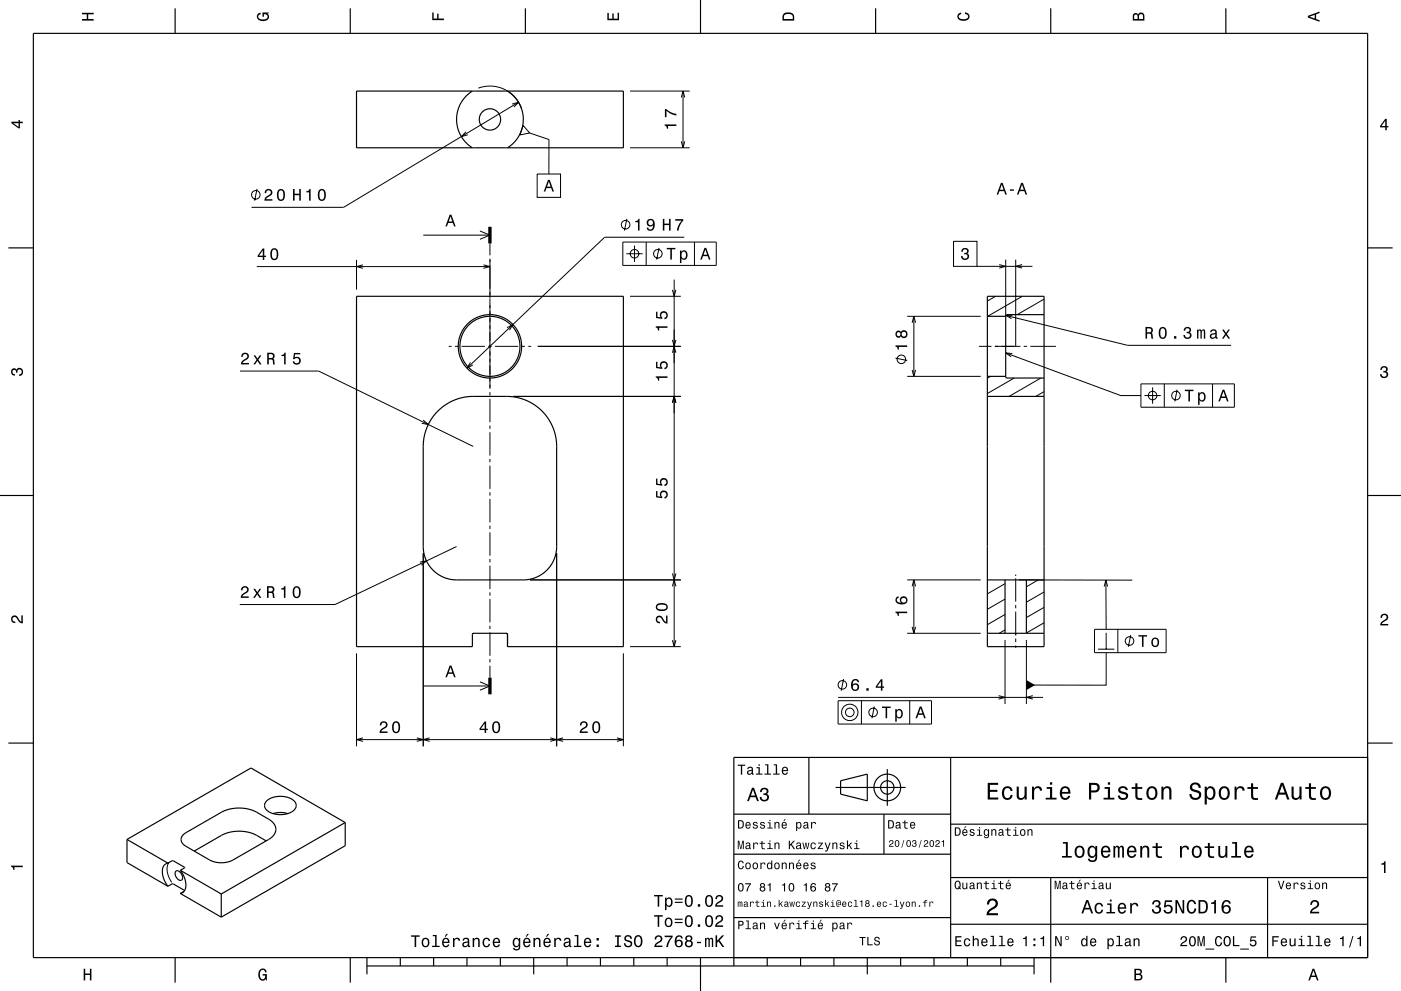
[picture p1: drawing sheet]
<svg xmlns="http://www.w3.org/2000/svg" width="420mm" height="297mm" viewBox="0 0 420 297" stroke-linecap="round" stroke-linejoin="round" font-family="sans-serif">
<g fill="none" stroke="#000" stroke-width=".3">
<path d="M139.7 39.5l-1.4 1.4 1.9-.5M143.4 26.4l1.8-.5 2-.1 2 .3 1.8 .6 1.8 1 1.5 1.3 1.2 1.6 .8 1.9M153.5 31.2l2-.6-1.4 1.5M155.5 30.6l-52.5 31.5h-27.6M156.8 37.6l2 2.3-2.9 .5zM158.8 39.9l5.8 1.9-.1 10.4M188.9 27.3h17.9M204.2 29.2l.6-1.9 .5 1.9M204.8 27.3v17M77 56.6l-.7 3.5M161 52.2h7v7h-7zM188.9 44.3h17.9"/>
<path d="M204.2 42.4l.6 1.9 .5-1.9M77 79.9h69.9M106.9 77.9v8.9M108.8 79.4l-1.9 .5 1.9 .5M126.9 70.5h20M143.9 69.2l3 1.3-3 1.2M144.9 79.4l2 .5-2 .5M146.9 73v3.5M146.9 77.5v11.9M186.7 72.5h28v7h-28zM187.8 76h4.9M187.9 65.6l-.7 3.5"/>
<path d="M190.2 73.6v4.9M193.7 72.5v7M197.6 74.3l-.7 3.5M205.1 71.1h-23.8l-41.3 39.2M208.2 72.5v7M285.9 72.3h7v7.5h-7zM292.9 79.8h16.6M299.6 79.3l1.9 .5-1.9 .5M301.5 77.8v16.8M304.5 77.8v26M306.4 79.3l-1.9 .5 1.9 .5M146.9 89.5v27"/>
<path d="M152 98.2l1.8-.9-1.1 1.7M188.9 88.8h15.2M201.6 86.9l.5 1.9 .5-1.9M202.1 83.8v110M272 94.8h22M273.4 96.7l.6-1.9 .5 1.9M274 94.8v18M298.5 88.8l-2.5 1.4M301.5 94.5l36.5 9h31.1M303.5 94.5h-2l1.8 1M306.5 88.8l-10.4 6M313 94.3h.1"/>
<path d="M313 89.7l-8 4.6M71.9 111.2h23.6l46.4 22.6M134.5 103.8h.9M136.4 103.8h1M138.4 103.8h7M141 108.6l-1 1.7 1.7-.9M146.4 103.8h1M146.9 117.5v1M146.9 119.5v7M148.4 103.8h7M153.9 118.8h50.2M156.4 103.8h1"/>
<path d="M158.4 103.8h.8M161.2 103.8h42.9M201.6 105.7l.5-1.9 .5 1.9M201.6 101.9l.5 1.9 .5-1.9M268.5 107.3l3.5 .7M272 112.8h22M273.4 110.9l.6 1.9 .5-1.9M293.5 103.8h3.7M296.9 112.8l-.9 .5M298.2 103.8h7.7M301.5 105.8l34.5 12.7h6M303.5 106l-2-.2 1.6 1.1"/>
<path d="M304 113.3l-8 4.6M306.9 103.8h1M308.9 103.8h7.6M312 113.3l-9.5 5.5M313 117.4l-2.5 1.4M342 115h28v7h-28zM343.1 118.5h4.9M345.5 116.1v4.9M349 115v7M352.9 116.8l-.7 3.5M363.5 115v7M126.9 125.9l1.5 1.3-2-.4"/>
<path d="M146.9 127.5v1M146.9 129.5v7M146.9 137.5v1M146.9 139.5v7M201.6 120.7l.5-1.9 .5 1.9M146.9 147.5v1M146.9 149.5v7M146.9 157.5v1M146.9 159.5v7M125.9 168.5l2-.4-1.6 1.3M126.9 165.8v57.9M136.9 163.8l-36.5 17.4h-28.5"/>
<path d="M146.9 167.5v1M146.9 169.5v7M146.9 177.5v1M146.9 179.5v7M158.9 173.8h45.2M166.9 165.8v57.9M201.6 171.9l.5 1.9 .5-1.9M201.6 175.7l.5-1.9 .5 1.9M272 173.8h22M273.4 175.7l.6-1.9 .5 1.9M274 173.8v16M301.3 179.5l-5.3 3.1"/>
<path d="M301.3 174.9l-5.3 3.1M304.5 172.2v.4M304.5 173.3v7M305.4 173.8l34 .1M311.3 173.8l-3.6 2.1M313 177.4l-5.3 3.1M331.5 173.9l.1 14.7M332.1 175.8l-.6-1.9-.5 1.9M106.9 195.8v27.9M146.9 187.5v1M146.9 189.5v7M146.9 197.5v1"/>
<path d="M146.9 199.5v3.6M186.9 195.8v27.9M188.9 193.8h15.2M201.6 191.9l.5 1.9 .5-1.9M272 189.8h22M273.4 187.9l.6 1.9 .5-1.9M301.3 188.8l-1.8 1M301.3 184.2l-5.3 3M301.3 191.8v19.2M304.5 181.3v1M304.5 183.3v7.1M304.5 191.3v1.1"/>
<path d="M304.5 193.4v.8M307.7 191.8v19.2M313 182l-5.3 3.1M313 186.6l-5.3 3.1M328.1 188.6h21.5v7h-21.5zM329.2 194.6h4.9M331.6 189.7v4.9M331.6 195.6v9.7h-23.9M335.1 188.6v7M339 190.4l-.7 3.5M126.9 205.6h20M143.9 204.4l3 1.2-3 1.2"/>
<path d="M251.3 209h61.4M251.3 210h28v7h-28zM252.9 203.5l-.7 3.5M258.3 210v7M262.1 211.8l-.7 3.5M272.7 210v7M299.4 208.5l1.9 .5-1.9 .5M309.6 208.5l-1.9 .5 1.9 .5M106.9 221.7h80M108.8 221.1l-1.9 .6 1.9 .5M124.9 221.1l2 .6-2 .5M128.8 221.1l-1.9 .6 1.9 .5"/>
<path d="M164.9 221.1l2 .6-2 .5M168.8 221.1l-1.9 .6 1.9 .5M184.9 221.1l2 .6-2 .5M50.7 258.5a5.4 5.4 0 0 0 .8 6M51.7 257.9h.1"/>
<circle cx="76.7" cy="58.4" r="1.28"/>
<circle cx="187.6" cy="67.4" r="1.28"/>
<circle cx="190.2" cy="76" r="1.28"/>
<circle cx="197.2" cy="76" r="1.28"/>
<circle cx="270.2" cy="107.7" r="1.28"/>
<circle cx="345.5" cy="118.5" r="1.28"/>
<circle cx="352.5" cy="118.5" r="1.28"/>
<circle cx="338.6" cy="192.1" r="1.28"/>
<circle cx="252.5" cy="205.3" r="1.28"/>
<circle cx="254.7" cy="213.5" r="2.45"/>
<circle cx="254.8" cy="213.5" r="1.28"/>
<circle cx="261.8" cy="213.5" r="1.28"/>
</g>
<g fill="none" stroke="#000" stroke-width=".35">
<path d="M10 10h400v277h-400zM52.5 2.5v7.5M105 2.5v7.5M157.5 2.5v7.5M210 0v10M262.5 2.5v7.5M315 2.5v7.5M367.5 2.5v7.5M106.9 27.3h80v17h-80zM141.6 27.3l-1.9 1.6-1.5 2-1 2.5-.3 2.5 .3 2.5 .9 2.3 1.5 2 2 1.6M152.1 27.3l2 1.6 1.5 2 .9 2.3 .4 2.5-.3 2.5-1 2.5-1.5 2-2 1.6M2.5 74.3h7.5"/>
<path d="M410 74.3h7.5M106.9 88.8h80v105h-34.8v-3.7l-.5-.3h-9.7l-.3 .3v3.7h-34.7zM296 88.8h17v105h-17zM296 94.8h5.5M313 94.3h-11.2l-.3 .3 .1 18.6 11.4 .1M296 118.8h17M296 112.8h5.5M131.3 123.2l1.7-1.5 1.9-1.2 2.1-.9 2.1-.6 2.8-.2 11.3 .1 3.4 .7 3.2 1.4 2.5 2 2.2 2.7 1.6 3.4 .7 3.7 .1 31.5-.5 2.4-1 2.3-1.3 1.8-2 1.5-2.3 1.1-2.4 .4h-21.5l-2.2-.5-2-1-1.8-1.3-1.5-2-1.1-2.2-.4-2.5v-31.6l.5-2.7 .9-2.6 1.2-2.1zM0 148.5h10M410 148.5h10M296 173.8h17M301.3 173.8v16"/>
<path d="M307.7 173.8v16M296 189.8h17M2.5 222.7h7.5M242.5 227v17M250.5 236h21M252 234l8-2v8l-8-2zM266 230.5v11M285 227v60M410 222.7h7.5M410 227h-190v62.5M38.1 251.6l12.2 7.1M38.1 251.6v6.9l12.2 7.1"/>
<path d="M50.3 258.7a2.64 2.64 0 0 0-1.5 3.6l.6 1.8 .9 1.5M50.3 258.7l1.5-.8 3.6 2.1-1.3 .8M55 250.1l11.6-6.8 3-1 2.7-.1 2.9 .5 1.4 .5 4.2 2.4a3.2 3.2 0 0 1 1.9 3.1 3.2 3.2 0 0 1-2.2 2.9l-10.6 6.1a7.8 7.8 0 0 1-7.1 0l-7.1-4.1a2.08 2.08 0 0 1-.7-3.5zM79.8 252l-3.2-1.8-1.6-.7-2.4-.4-2.8 .1-3 1-8.6 4.9M79.9 240.1a6.5 6.5 0 0 1 8.7 .5 2.39 2.39 0 0 1-2.1 3.2 6.2 6.2 0 0 1-7-1.7l-.2-.9zM81.9 243.8a7.4 7.4 0 0 1 4.4 0M103.5 246.5v7l-37.2 21.4M103.5 246.5l-37.2 21.4M103.5 246.5l-28.3-16.3-37.1 21.4M220 244h65M220 256h65M265 244v12"/>
<path d="M285 247h125M50.3 265.6l1.5-.7 3.5 2M52.7 261.1a1.78 1.78 0 0 1 2 2.2 .78 .78 0 0 1-.6 .6 .78 .78 0 0 1-.9-.5l-.7-1.2zM54.1 260.8a5.7 5.7 0 0 1 1 6.4l-1 .6M54.1 267.8l12.2 7.1M54.1 260.8l12.2 7.1M55.2 267.1l-1.1 .7M66.3 267.9v7M220 275h65M285 277h125M285 263h125M315 263v31.5"/>
<path d="M380 263v24M52.5 287v7.5M105 287v7.5M110 289.5h200M110 287v5M120 287v2.5M130 287v2.5M140 287v2.5M150 287v2.5M160 287v5M170 287v2.5M180 287v2.5"/>
<path d="M190 287v2.5M200 287v2.5M210 287v10M230 287v2.5M240 287v2.5M250 287v2.5M260 287v5M270 287v2.5M280 287v2.5M290 287v2.5M300 287v2.5M310 287v5"/>
<path d="M367.5 287v7.5"/>
<circle cx="146.9" cy="35.8" r="3.2"/>
<circle cx="146.9" cy="103.8" r="9.5"/>
<circle cx="146.9" cy="103.8" r="9"/>
<circle cx="266" cy="236" r="4"/>
<circle cx="266" cy="236" r="2"/>
</g>
<path d="M146.9 68v5M146.9 203.1v5" fill="none" stroke="#000" stroke-width="1" stroke-linecap="butt"/>
<g fill="#000">
<path d="M24.6 3.8h3.5v.5h-1.7v1.4h1.7v.5h-3.5v-.5h1.4v-1.4h-1.4z" fill-rule="evenodd"/>
<path d="M77.3 4.2l.8-.4v.5l-.3 .1a.68 .68 0 0 0-.4 .6 .68 .68 0 0 0 .4 .6 1.68 1.68 0 0 0 2.4-.6 .93 .93 0 0 0-1.1-.8v.8h-.4v-1.3h1.9v.3l-.5 .1 .4 .4a1.19 1.19 0 0 1-.9 1.7 1.9 1.9 0 0 1-2.6-1.3z" fill-rule="evenodd"/>
<path d="M129.6 3.8h.4v1.8h1.1v-1.5h.4v1.5h1.6v.4h-3.5z" fill-rule="evenodd"/>
<path d="M182.1 3.9h.4v1.7h1.1v-1.6h.4v1.6h1.2v-1.8h.4v2.3h-3.5z" fill-rule="evenodd"/>
<path d="M235 4a2.21 2.21 0 0 0-.4 2.2h3.5v-1.2a1.92 1.92 0 0 0-3.1-1zM235.3 4.4l.4-.2a1.45 1.45 0 0 1 2 .8v.7h-2.7l.1-1z" fill-rule="evenodd"/>
<path d="M287.3 4.2l.8-.4v.4l-.3 .1a.66 .66 0 0 0-.4 .6 .66 .66 0 0 0 .4 .6 1.69 1.69 0 0 0 2.5-.5 .9 .9 0 0 0-1-.8v-.5a1.24 1.24 0 0 1 1.4 1.1 1.24 1.24 0 0 1-1.1 1.4 1.93 1.93 0 0 1-2.6-1.2z" fill-rule="evenodd"/>
<path d="M339.8 4.2l-.2 2h3.5v-1.4a.98 .98 0 0 0-.7-1 .98 .98 0 0 0-1.2 .6 .84 .84 0 0 0-1.4-.2zM340.1 4.5l.4-.1 .4 .1 .1 1.2h-1zM341.6 4.4l.4-.2a.58 .58 0 0 1 .7 .7v.8h-1.2z" fill-rule="evenodd"/>
<path d="M392.1 4.7v.6l3.5 1.2v-.4l-1-.4v-1.4l1-.4v-.4zM392.6 5l1.5-.5v1z" fill-rule="evenodd"/>
<path d="M3.4 36.5v.4l2.1 1.6h.5v-1.6h.8v-.4h-.8v-.5h-.4v.5zM4 36.9h1.6v1.1z" fill-rule="evenodd"/>
<path d="M199.2 37.3v.3a.77 .77 0 0 1 .7 1h.4v-.8h2.5v-.5zM199.3 32.7v2.4h.5v-1.9a5.2 5.2 0 0 0 3 1.4v-.5a5.3 5.3 0 0 1-3-1.4z" fill-rule="evenodd"/>
<path d="M415.3 35.6l-1.6 2.1v.5h1.6v.8h.4v-.8h.5v-.4h-.5v-2.2zM415.3 36.2v1.6h-1.1z" fill-rule="evenodd"/>
<path d="M164.3 53.9l-1.3 3.5h.5l.3-1h1.4l.4 1h.5l-1.3-3.5zM164.5 54.4l.6 1.5h-1.1z" fill-rule="evenodd"/>
<path d="M300.1 54.8l-1.3 3.5h.4l.4-1h1.4l.4 1h.5l-1.3-3.5zM300.3 55.3l.6 1.6h-1.1zM302.7 56.8v.4h1.3v-.4zM306.1 54.8l-1.2 3.5h.4l.4-1h1.4l.4 1h.4l-1.3-3.5zM306.4 55.3l.5 1.6h-1z" fill-rule="evenodd"/>
<path d="M78.8 74.5l-1.6 2.1v.4h1.6v.9h.4v-.9h.5v-.4h-.5v-2.1zM78.8 75.1v1.5h-1.1zM81.3 74.8a2.02 2.02 0 0 0 .9 3.2 2.04 2.04 0 0 0 .9-3.2 1.11 1.11 0 0 0-1.8 0zM81.9 74.9h.7a2.38 2.38 0 0 1 0 2.6h-.7a2.38 2.38 0 0 1 0-2.6z" fill-rule="evenodd"/>
<path d="M79.7 56.9l-.4 1h.5a.7 .7 0 0 1 .5-.9 .7 .7 0 0 1 .9 .5 .7 .7 0 0 1-.5 .9l-.3 .2a1.63 1.63 0 0 0-1.1 1.5h2.4v-.4h-1.9l.8-.8a1.17 1.17 0 0 0 1-1.7 1.17 1.17 0 0 0-1.9-.3zM83.3 57.1a2.02 2.02 0 0 0 .9 3.1 2.03 2.03 0 0 0 .9-3.1 1.11 1.11 0 0 0-1.8 0zM83.9 57.1h.7a2.38 2.38 0 0 1 0 2.6h-.7a2.37 2.37 0 0 1 0-2.6z" fill-rule="evenodd"/>
<path d="M87.8 56.6v3.5h.5v-1.6h1.4v1.6h.5v-3.5h-.5v1.5h-1.4v-1.5zM91.8 57.3v.3h.9v2.5h.4v-3.5h-.3a.77 .77 0 0 1-1 .7zM95.6 57.1a2.02 2.02 0 0 0 .9 3.1 2.03 2.03 0 0 0 .9-3.1 1.11 1.11 0 0 0-1.8 0zM96.1 57.1h.7a2.38 2.38 0 0 1 0 2.6h-.7a2.37 2.37 0 0 1 0-2.6z" fill-rule="evenodd"/>
<path d="M134.8 64.3l-1.3 3.5h.5l.4-1h1.4l.3 1h.5l-1.3-3.5zM135.1 64.8l.5 1.6h-1.1z" fill-rule="evenodd"/>
<path d="M190.4 66.3v.3h.9v2.5h.4v-3.5h-.3a.77 .77 0 0 1-1 .7zM194.2 65.9a1.15 1.15 0 0 0-.1 1.7 1.15 1.15 0 0 0 1.7-.1 1.02 1.02 0 0 1-.8 1.3l-.5-.2-.2-.4h-.4a1.23 1.23 0 0 0 1.5 .9 1.23 1.23 0 0 0 .9-1.4 1.42 1.42 0 0 0-.4-1.7 1.42 1.42 0 0 0-1.7-.1zM194.3 66.7a.75 .75 0 0 1 1.5 0 .75 .75 0 0 1-1.5 0z" fill-rule="evenodd"/>
<path d="M198.7 65.6v3.5h.5v-1.6h1.4v1.6h.4v-3.5h-.4v1.4h-1.4v-1.4zM202.4 65.7v.4h1.9a5.2 5.2 0 0 0-1.4 3h.5a5.2 5.2 0 0 1 1.4-3v-.4z" fill-rule="evenodd"/>
<path d="M199.9 74.3v.4h1.1v3.1h.4v-3.1h1.1v-.4zM203.8 75.1v3.7h.5v-1.4a.93 .93 0 0 0 1 .5 .93 .93 0 0 0 .7-.8 1.27 1.27 0 0 0 0-1.5 1.27 1.27 0 0 0-1.4-.5l-.3 .4v-.4zM204.5 75.7a.63 .63 0 0 1 .7-.3 .63 .63 0 0 1 .4 .6l.1 .4a.83 .83 0 0 1-.7 1.1 1.18 1.18 0 0 1-.5-1.8z" fill-rule="evenodd"/>
<path d="M211.2 74.3l-1.3 3.5h.5l.4-1h1.3l.4 1h.5l-1.3-3.5zM211.5 74.8l.5 1.5h-1.1z" fill-rule="evenodd"/>
<path d="M288.5 74.6a1.01 1.01 0 0 1 1.5-.2 1.01 1.01 0 0 1 0 1.5 1.12 1.12 0 0 1 .4 1.6 1.12 1.12 0 0 1-1.6 .3l-.6-.6-.1-.5h.5a.72 .72 0 0 0 .6 .9 .72 .72 0 0 0 .8-.8 .72 .72 0 0 0-.9-.6v-.4a.62 .62 0 0 0 .8-.4 .62 .62 0 0 0-.5-.8 .62 .62 0 0 0-.7 .5l-.1 .4h-.4z" fill-rule="evenodd"/>
<path d="M196.6 97.8v.3a.78 .78 0 0 1 .7 1h.3v-.8h2.5v-.5zM196.7 93.4v1.9l1.8 .3v-.4a.8 .8 0 0 1-.2-1.3 .8 .8 0 0 1 1.3 .1 .8 .8 0 0 1-.4 1.2v.5a1.21 1.21 0 0 0 1-1.5 1.21 1.21 0 0 0-1.6-.8 1.21 1.21 0 0 0-.6 1.7l-.9-.1v-1.6z" fill-rule="evenodd"/>
<path d="M347.7 98.4a2.02 2.02 0 0 0 .9 3.2 2.03 2.03 0 0 0 .9-3.2 1.11 1.11 0 0 0-1.8 0zM348.2 98.5h.7a2.38 2.38 0 0 1 0 2.6h-.7a2.37 2.37 0 0 1 0-2.6zM352 100.7v.8h.7v-.8zM355.2 98.3l-.3 .8h.4a.62 .62 0 0 1 .3-.7 .62 .62 0 0 1 .8 .2 .62 .62 0 0 1-.2 .8l-.5 .1v.4a.74 .74 0 0 1 1 .6 .74 .74 0 0 1-.8 .8 .74 .74 0 0 1-.7-.9h-.4a1.18 1.18 0 0 0 1.5 1.2 1.18 1.18 0 0 0 .6-1.8l-.3-.2a1.01 1.01 0 0 0 .1-1.5 1.01 1.01 0 0 0-1.5 .2z" fill-rule="evenodd"/>
<path d="M3.6 110.6a.86 .86 0 0 1 1.4 .2 1.12 1.12 0 0 1 1.5-.4 1.12 1.12 0 0 1 .3 1.6l-.5 .6-.6 .1v-.5a.72 .72 0 0 0 .9-.6 .72 .72 0 0 0-.8-.8 .72 .72 0 0 0-.6 .9h-.4a.62 .62 0 0 0-.4-.8 .62 .62 0 0 0-.8 .5 .62 .62 0 0 0 .5 .7h.4l-.1 .5a1.17 1.17 0 0 1-1-.7 1.17 1.17 0 0 1 .2-1.3z" fill-rule="evenodd"/>
<path d="M72.6 106l-.3 1h.5a.71 .71 0 0 1 .5-.9 .71 .71 0 0 1 .8 .5 .71 .71 0 0 1-.5 .9l-.3 .1a1.63 1.63 0 0 0-1.1 1.6h2.4v-.4h-1.9l.9-.8a1.17 1.17 0 0 0 .9-1.7 1.17 1.17 0 0 0-1.9-.3zM76 106.5l.9 1.3-.9 1.4h.5l.7-1 .7 1h.5l-.9-1.4 .9-1.3h-.5l-.7 1-.7-1z" fill-rule="evenodd"/>
<path d="M80.1 105.7v3.5h.5v-1.5l1 .1 .3 1.4h.5l-.2-1.5-.3-.2a.97 .97 0 0 0 .4-1.1 .97 .97 0 0 0-1-.7zM80.6 106.1h.5a.6 .6 0 0 1 .8 .6 .6 .6 0 0 1-.8 .6h-.5z" fill-rule="evenodd"/>
<path d="M84.4 106.4v.3h.8v2.5h.4v-3.5h-.3a.77 .77 0 0 1-.9 .7zM88.1 105.8l-.2 1.8h.4a.8 .8 0 0 1 1.2-.2 .8 .8 0 0 1-.1 1.3 .8 .8 0 0 1-1.2-.4h-.4a1.21 1.21 0 0 0 1.5 1 1.21 1.21 0 0 0 .8-1.6 1.21 1.21 0 0 0-1.8-.6l.2-.9h1.5v-.4z" fill-rule="evenodd"/>
<path d="M196.6 112.8v.3a.78 .78 0 0 1 .7 1h.3v-.8h2.5v-.5zM196.7 108.4v1.9l1.8 .3v-.4a.8 .8 0 0 1-.2-1.3 .8 .8 0 0 1 1.3 .1 .8 .8 0 0 1-.4 1.2v.5a1.21 1.21 0 0 0 1-1.5 1.21 1.21 0 0 0-1.6-.8 1.21 1.21 0 0 0-.6 1.7l-.9-.1v-1.6z" fill-rule="evenodd"/>
<path d="M268.4 103.5v.4a.77 .77 0 0 1 .7 .9h.4v-.8h2.5v-.5zM268.7 99.4a1 1 0 0 0-.1 1.4 1 1 0 0 0 1.5 0 1.09 1.09 0 0 0 1.6 .2 1.09 1.09 0 0 0 0-1.7 1.09 1.09 0 0 0-1.6 .2l-.5-.4zM270.3 100.2a.71 .71 0 0 1 1.4 0 .71 .71 0 0 1-1.4 0zM268.8 100.2a.6 .6 0 0 1 1.2 0 .6 .6 0 0 1-1.2 0z" fill-rule="evenodd"/>
<path d="M343.4 98v3.5h.5v-1.5l1 .1 .3 1.4h.6l-.3-1.5-.3-.2a.97 .97 0 0 0 .4-1.1 .97 .97 0 0 0-1-.7zM343.9 98.4h.5a.6 .6 0 0 1 .8 .6 .6 .6 0 0 1-.8 .6h-.5z" fill-rule="evenodd"/>
<path d="M358.9 98.8v2.7h.4v-1.8l.2-.6h.3l.1 .3v2.1h.4v-2.1l.3-.4 .3 .6v1.9h.4v-1.9a.69 .69 0 0 0-.5-.9l-.6 .4-.5-.4-.4 .4v-.3zM363.1 98.9l-.3 .7h.4a.55 .55 0 0 1 .7-.6 .55 .55 0 0 1 .3 .8l-.2 .1a.91 .91 0 0 0-1.3 .5 .91 .91 0 0 0 .8 1.2l.9-.5 .1 .3 .5 .1v-.3l-.2-.1v-1.6a1.02 1.02 0 0 0-.7-.8 1.02 1.02 0 0 0-1 .2zM363.2 100.4l1.1-.3a.77 .77 0 0 1-.2 .9 .77 .77 0 0 1-.9 .1zM366.4 98.8l.9 1.3-1 1.4h.5l.7-1.1 .7 1.1h.6l-1-1.4 .9-1.3h-.5l-.7 1-.6-1z" fill-rule="evenodd"/>
<path d="M414.1 110a1.01 1.01 0 0 1 1.5-.2 1.01 1.01 0 0 1 0 1.6 1.12 1.12 0 0 1 .4 1.5 1.12 1.12 0 0 1-1.6 .3l-.6-.5-.1-.6h.5a.72 .72 0 0 0 .7 .9 .72 .72 0 0 0 .7-.8 .72 .72 0 0 0-.9-.6v-.4a.62 .62 0 0 0 .8-.4 .62 .62 0 0 0-.5-.8 .62 .62 0 0 0-.7 .5v.4h-.5z" fill-rule="evenodd"/>
<path d="M355.2 116.8v.4h1.1v3.1h.4v-3.1h1.1v-.4zM359.2 117.6v3.7h.4v-1.4a.93 .93 0 0 0 1 .5 .93 .93 0 0 0 .8-.8 1.27 1.27 0 0 0-.1-1.5 1.27 1.27 0 0 0-1.4-.5l-.3 .4v-.4zM359.8 118.2a.63 .63 0 0 1 .7-.3 .63 .63 0 0 1 .4 .6l.1 .4a.84 .84 0 0 1-.7 1.1 1.18 1.18 0 0 1-.5-1.8z" fill-rule="evenodd"/>
<path d="M366.5 116.8l-1.3 3.5h.5l.4-1h1.4l.3 1h.5l-1.3-3.5zM366.8 117.3l.5 1.5h-1.1z" fill-rule="evenodd"/>
<path d="M196.7 147.2v1.8l1.8 .3v-.4a.8 .8 0 0 1-.2-1.2 .8 .8 0 0 1 1.3 0 .8 .8 0 0 1-.4 1.2v.5a1.21 1.21 0 0 0 1-1.5 1.21 1.21 0 0 0-1.6-.8 1.21 1.21 0 0 0-.6 1.7l-.9-.1v-1.5zM196.7 143.4v1.9l1.8 .3v-.4a.8 .8 0 0 1-.2-1.3 .8 .8 0 0 1 1.3 .1 .8 .8 0 0 1-.4 1.2v.5a1.21 1.21 0 0 0 1-1.5 1.21 1.21 0 0 0-1.6-.8 1.21 1.21 0 0 0-.6 1.7l-.9-.1v-1.6z" fill-rule="evenodd"/>
<path d="M72.6 176l-.4 .9h.5a.7 .7 0 0 1 .5-.8 .7 .7 0 0 1 .9 .5 .7 .7 0 0 1-.5 .8l-.3 .2a1.63 1.63 0 0 0-1.1 1.6h2.4v-.5h-1.9l.8-.7a1.17 1.17 0 0 0 1-1.7 1.17 1.17 0 0 0-1.9-.3zM75.9 176.5l.9 1.3-.9 1.4h.5l.7-1.1 .7 1.1h.6l-1-1.4 .9-1.3h-.5l-.7 1-.6-1z" fill-rule="evenodd"/>
<path d="M80 175.7v3.5h.5v-1.5l1.1 .1 .3 1.4h.5l-.3-1.5-.3-.2a.97 .97 0 0 0 .4-1.2 .97 .97 0 0 0-1-.6zM80.5 176.1h.6a.6 .6 0 0 1 .7 .6 .6 .6 0 0 1-.7 .6h-.6z" fill-rule="evenodd"/>
<path d="M84.3 176.3v.4h.8v2.5h.5v-3.5h-.4a.77 .77 0 0 1-.9 .6zM88 176.1a2.02 2.02 0 0 0 .9 3.2 2.03 2.03 0 0 0 .9-3.2 1.11 1.11 0 0 0-1.8 0zM88.6 176.2h.7a2.37 2.37 0 0 1 0 2.6h-.7a2.37 2.37 0 0 1 0-2.6z" fill-rule="evenodd"/>
<path d="M3.6 184.7a1.22 1.22 0 0 1 2 .8l.8 .8v-1.9h.4v2.4a2.76 2.76 0 0 1-2-1.8 .69 .69 0 0 0-1.1 .5 .69 .69 0 0 0 .9 .8v.4a1.19 1.19 0 0 1-1.2-.6 1.19 1.19 0 0 1 .2-1.4z" fill-rule="evenodd"/>
<path d="M196.9 184.8a1.2 1.2 0 0 0-.2 1.4 1.2 1.2 0 0 0 1.2 .6v-.4a.7 .7 0 0 1-.9-.6 .7 .7 0 0 1 .5-.8 .7 .7 0 0 1 .9 .5l.1 .3a1.64 1.64 0 0 0 1.6 1.1v-2.4h-.4v1.9l-.5-.3-.7-1.2a1.11 1.11 0 0 0-1.6-.1zM197 181a1.13 1.13 0 0 0-.4 1.2 1.13 1.13 0 0 0 1 .9 1.9 1.9 0 0 0 2.6-1.2 2.04 2.04 0 0 0-3.2-.9zM197.1 181.6a2.38 2.38 0 0 1 2.6 0v.7a2.38 2.38 0 0 1-2.6 0z" fill-rule="evenodd"/>
<path d="M268.4 183.3v.3a.77 .77 0 0 1 .7 1h.4v-.8h2.5v-.5zM268.7 179a1.44 1.44 0 0 0 .1 1.7 1.44 1.44 0 0 0 1.6 .5 1.26 1.26 0 0 0 1.6-1 1.26 1.26 0 0 0-1.1-1.5 1.11 1.11 0 0 0-1.1 .7 1.11 1.11 0 0 0 .3 1.2 1.02 1.02 0 0 1-1.3-.8l.2-.4 .4-.2v-.5zM270.2 179.9a.75 .75 0 0 1 1.5 0 .75 .75 0 0 1-1.5 0z" fill-rule="evenodd"/>
<path d="M341.3 190.4v.4h1.1v3.1h.4v-3.1h1.1v-.4zM345.5 191.4a1.45 1.45 0 0 0-.3 1.7 1.45 1.45 0 0 0 1.6 .8 1.45 1.45 0 0 0 .7-1.8 1.45 1.45 0 0 0-1.7-.9zM345.8 191.7a.67 .67 0 0 1 .7-.2 .67 .67 0 0 1 .5 .5 .93 .93 0 0 1 0 1.1 .93 .93 0 0 1-1 .4 1.36 1.36 0 0 1-.2-1.8z" fill-rule="evenodd"/>
<path d="M414.2 184.2a1.18 1.18 0 0 1 1.9 .3 1.18 1.18 0 0 1-1 1.7l-.8 .8h1.9v.4h-2.4a2.76 2.76 0 0 1 1.8-2 .69 .69 0 0 0-.5-1.1 .69 .69 0 0 0-.8 .9h-.4z" fill-rule="evenodd"/>
<path d="M114.2 216.5l-.3 .9h.4a.7 .7 0 0 1 .5-.8 .7 .7 0 0 1 .9 .5 .7 .7 0 0 1-.5 .8l-.3 .2a1.63 1.63 0 0 0-1.1 1.6h2.4v-.5h-1.9l.8-.8a1.17 1.17 0 0 0 1-1.6 1.17 1.17 0 0 0-1.9-.3zM117.8 216.6a2.02 2.02 0 0 0 .9 3.2 2.03 2.03 0 0 0 .9-3.2 1.11 1.11 0 0 0-1.8 0zM118.4 216.6h.7a2.38 2.38 0 0 1 0 2.7h-.7a2.37 2.37 0 0 1 0-2.7z" fill-rule="evenodd"/>
<path d="M134.8 199.5l-1.3 3.5h.5l.4-1.1h1.4l.3 1.1h.5l-1.3-3.5zM135.1 200l.5 1.5h-1.1z" fill-rule="evenodd"/>
<path d="M145.3 216.2l-1.6 2.2v.4h1.6v.9h.4v-.9h.5v-.4h-.5v-2.2zM145.3 216.8v1.6h-1.1zM147.8 216.6a2.02 2.02 0 0 0 .9 3.2 2.03 2.03 0 0 0 .9-3.2 1.11 1.11 0 0 0-1.8 0zM148.4 216.6h.7a2.38 2.38 0 0 1 0 2.7h-.7a2.37 2.37 0 0 1 0-2.7z" fill-rule="evenodd"/>
<path d="M174.2 216.5l-.3 .9h.4a.7 .7 0 0 1 .5-.8 .7 .7 0 0 1 .9 .5 .7 .7 0 0 1-.5 .8l-.3 .2a1.63 1.63 0 0 0-1.1 1.6h2.4v-.5h-1.9l.8-.8a1.17 1.17 0 0 0 1-1.6 1.17 1.17 0 0 0-1.9-.3zM177.8 216.6a2.02 2.02 0 0 0 .9 3.2 2.03 2.03 0 0 0 .9-3.2 1.11 1.11 0 0 0-1.8 0zM178.4 216.6h.7a2.38 2.38 0 0 1 0 2.7h-.7a2.37 2.37 0 0 1 0-2.7z" fill-rule="evenodd"/>
<path d="M255.7 203.8a2.39 2.39 0 0 0 .1 3.2 1.16 1.16 0 0 0 1.6-.3 1.16 1.16 0 0 0-.2-1.6 1.16 1.16 0 0 0-1.6 .1 1.02 1.02 0 0 1 .8-1.3l.5 .1 .2 .4h.4a1.11 1.11 0 0 0-.7-.9 1.11 1.11 0 0 0-1.1 .3zM255.6 206a.75 .75 0 0 1 1.5 0 .75 .75 0 0 1-1.5 0zM259.7 206.3v.7h.7v-.7zM264.1 203.6l-1.6 2.1v.4h1.6v.9h.4v-.9h.5v-.4h-.5v-2.1zM264.1 204.2v1.5h-1.1z" fill-rule="evenodd"/>
<path d="M264.4 211.8v.4h1.1v3.1h.5v-3.1h1v-.4zM268.4 212.5v3.8h.4v-1.5a.93 .93 0 0 0 1 .5 .93 .93 0 0 0 .8-.8 1.27 1.27 0 0 0 0-1.5 1.27 1.27 0 0 0-1.4-.4l-.4 .4v-.5zM269 213.1a.63 .63 0 0 1 .7-.2 .63 .63 0 0 1 .5 .5v.5a.84 .84 0 0 1-.7 1.1 1.18 1.18 0 0 1-.5-1.9z" fill-rule="evenodd"/>
<path d="M275.7 211.7l-1.2 3.6h.4l.4-1.1h1.4l.4 1.1h.4l-1.3-3.6zM276 212.3l.5 1.5h-1z" fill-rule="evenodd"/>
<path d="M307.7 203.8l2.6 1.5-2.6 1.5z" fill-rule="evenodd"/>
<path d="M221.2 229.2v.3h.9v2.7h.4v-2.7h.9v-.3zM224.3 230l-.3 .5h.4a.47 .47 0 0 1 .5-.4 .47 .47 0 0 1 .4 .6l-.2 .1a.78 .78 0 0 0-1.1 .4 .78 .78 0 0 0 .6 1l.8-.3 .1 .2 .5 .1v-.3l-.3-.1v-1.3a.87 .87 0 0 0-.6-.7 .87 .87 0 0 0-.8 .2zM224.4 231.3l.9-.3v.4a.51 .51 0 0 1-.5 .5 .51 .51 0 0 1-.5-.5zM226.8 229.9v.3h.6v1.6h-.8v.4h2v-.4h-.8v-1.9zM227.4 229.1v.4h.4v-.4zM229.4 229.1v.3h.6v2.4h-.8v.4h1.9v-.4h-.8v-2.7zM232 229.1v.3h.6v2.4h-.8v.4h1.9v-.4h-.7v-2.7zM234.6 230.1a1.24 1.24 0 0 0-.2 1.4 1.24 1.24 0 0 0 1.2 .7l.6-.7h-.3l-.6 .4a.64 .64 0 0 1-.5-.8h1.5v-.2a.96 .96 0 0 0-.5-1 .96 .96 0 0 0-1.2 .2zM234.9 230.3l.7-.2 .3 .7h-1.1z" fill-rule="evenodd"/>
<path d="M296.1 234.6v5h3.2v-.6h-2.5v-1.7h2.2v-.6h-2.2v-1.5h2.4v-.6zM300.8 236.2a2.18 2.18 0 0 0 1.2 3.6 1.51 1.51 0 0 0 1.6-1.6h-.6a.95 .95 0 0 1-.9 1 .95 .95 0 0 1-1-.9 1.6 1.6 0 0 1 .9-2.1 .86 .86 0 0 1 .9 .8h.7a1.56 1.56 0 0 0-1.1-1.3 1.56 1.56 0 0 0-1.7 .5zM304.8 235.8v2.5a1.27 1.27 0 0 0 .9 1.4 1.27 1.27 0 0 0 1.5-.7v.6h.6v-3.8h-.6v2.2a.92 .92 0 0 1-.6 1.1 .92 .92 0 0 1-1.2-.4v-2.9zM309.4 235.8v3.8h.6v-2.2a.95 .95 0 0 1 .5-1.1 .95 .95 0 0 1 1.2 .3l.1 .4h.6a1.28 1.28 0 0 0-1-1.4 1.28 1.28 0 0 0-1.4 .8v-.6zM313.8 235.9v.5h1v2.7h-1.3v.5h3.2v-.5h-1.3v-3.2zM314.8 234.4v.8h.6v-.8zM318.1 236.2a2.2 2.2 0 0 0 1.2 3.6 1.51 1.51 0 0 0 1.5-1.3h-.6l-.3 .5-.5 .2a1.08 1.08 0 0 1-1-1.3h2.5a1.66 1.66 0 0 0-.7-2 1.66 1.66 0 0 0-2.1 .3zM318.6 236.5a.94 .94 0 0 1 1.2-.2 .94 .94 0 0 1 .5 1h-1.9zM326.5 234.6v5h.6v-2.1a1.92 1.92 0 0 0 2.6-1.4 1.33 1.33 0 0 0-1.5-1.5zM327.1 235.2a1.6 1.6 0 0 1 1.8 .5 .86 .86 0 0 1 0 .9 .86 .86 0 0 1-.9 .3h-.9zM331.1 235.9v.5h1v2.7h-1.3v.5h3.3v-.5h-1.3v-3.2zM332.1 234.4v.8h.7v-.8zM335.6 235.9a1.08 1.08 0 0 0-.3 1.2 1.08 1.08 0 0 0 1 .7l1.2 .5a.91 .91 0 0 1-.8 1 .91 .91 0 0 1-1-.9h-.6a1.52 1.52 0 0 0 1.7 1.3 1.52 1.52 0 0 0 1.3-1.7l-.5-.5-1.6-.4a.76 .76 0 0 1 .6-1 .76 .76 0 0 1 .9 .7h.6a1.47 1.47 0 0 0-1-1.2 1.47 1.47 0 0 0-1.5 .3zM340.4 234.7v1.2h-1.1v.5h1.1v2.6a1.49 1.49 0 0 0 2 .7v-.5a.97 .97 0 0 1-1.4-.5v-2.3h1.4v-.5h-1.4v-1.2zM344.1 236.2a2.18 2.18 0 0 0 1.2 3.6 2.12 2.12 0 0 0 1.7-2.1 2.12 2.12 0 0 0-1.7-2.1l-.7 .2zM344.6 236.6a.96 .96 0 0 1 1-.4 .96 .96 0 0 1 .7 .8 1.59 1.59 0 0 1-1 2.2 1.67 1.67 0 0 1-.7-2.6zM348.2 235.8v3.8h.6v-2.2a.91 .91 0 0 1 .6-1.1 .91 .91 0 0 1 1.1 .5v2.8h.7v-2.5a1.27 1.27 0 0 0-.9-1.4 1.27 1.27 0 0 0-1.5 .6v-.5zM357.1 234.9a1.37 1.37 0 0 0-.3 1.5 1.37 1.37 0 0 0 1.3 .9 1.1 1.1 0 0 1 1.3 1.3 1.19 1.19 0 0 1-1.3 .5 1.19 1.19 0 0 1-.9-1.1h-.7a1.73 1.73 0 0 0 2.2 1.8 1.73 1.73 0 0 0 1-2.6l-1.1-.4a1.02 1.02 0 0 1-1.2-.9 .99 .99 0 0 1 1.1-.8 .99 .99 0 0 1 .8 1h.7a1.66 1.66 0 0 0-1-1.6 1.66 1.66 0 0 0-1.9 .4zM361.2 235.8v5.3h.6v-2.1a1.32 1.32 0 0 0 1.4 .7 1.32 1.32 0 0 0 1.1-1.1 2.15 2.15 0 0 0-1.4-3l-.6 .2-.5 .5v-.5zM362.1 236.6a.9 .9 0 0 1 .9-.4 .9 .9 0 0 1 .7 .8 1.61 1.61 0 0 1-.9 2.2 1.69 1.69 0 0 1-.7-2.6zM365.8 236.2a2.18 2.18 0 0 0 1.2 3.6 2.16 2.16 0 0 0 1.8-1.8 2.16 2.16 0 0 0-1.1-2.2h-1.4zM366.3 236.6a.96 .96 0 0 1 1-.4 .96 .96 0 0 1 .7 .8 1.59 1.59 0 0 1-1 2.2 1.67 1.67 0 0 1-.7-2.6zM370.1 235.8v3.8h.6v-2.2a.95 .95 0 0 1 .5-1.1 .95 .95 0 0 1 1.2 .3l.1 .4h.6a1.28 1.28 0 0 0-1-1.4 1.28 1.28 0 0 0-1.4 .8v-.6zM375.1 234.7v1.2h-1.1v.5h1.1v2.6a1.49 1.49 0 0 0 2 .7v-.5a.98 .98 0 0 1-1.4-.5v-2.3h1.4v-.5h-1.4v-1.2zM384 234.6l-1.8 5h.6l.6-1.5h2l.5 1.5h.7l-1.9-5zM384.4 235.3l.7 2.2h-1.5zM387.2 235.8v2.5a1.27 1.27 0 0 0 .9 1.4 1.27 1.27 0 0 0 1.5-.7v.6h.6v-3.8h-.6v2.2a.92 .92 0 0 1-.6 1.1 .92 .92 0 0 1-1.1-.4l-.1-2.9zM392.4 234.7v1.2h-1.1v.5h1.1v2.6a1.49 1.49 0 0 0 2.1 .7v-.5a.97 .97 0 0 1-1.4-.5l-.1-2.3h1.5v-.5h-1.5v-1.2zM396.1 236.2a2.18 2.18 0 0 0 1.3 3.6 2.16 2.16 0 0 0 1.7-1.8 2.16 2.16 0 0 0-1-2.2h-1.4zM396.6 236.6a.96 .96 0 0 1 1-.4 .96 .96 0 0 1 .7 .8 1.59 1.59 0 0 1-.9 2.2 1.67 1.67 0 0 1-.8-2.6z" fill-rule="evenodd"/>
<path d="M3.3 259.4h3.5v.5h-2.5v.8h-.3a.77 .77 0 0 0-.7-.9z" fill-rule="evenodd"/>
<path d="M221.2 252v2.5h.3v-2.3l.4 2.3h.3l.5-2.3v2.3h.3v-2.5h-.5l-.4 2.2-.5-2.2zM223.7 252.6l-.2 .5h.3a.39 .39 0 0 1 .5-.4 .39 .39 0 0 1 .3 .6 .73 .73 0 0 0-1 .2 .73 .73 0 0 0 .2 1l.9-.3v.2l.4 .1-.2-1.4a.73 .73 0 0 0-.4-.6 .73 .73 0 0 0-.8 .1zM223.8 253.7l.8-.2v.3a.42 .42 0 0 1-.4 .5 .42 .42 0 0 1-.4-.5zM225.8 252.5v2h.3l.1-1.6 .6-.1 .2 .3h.3a.64 .64 0 0 0-.5-.6 .64 .64 0 0 0-.7 .4v-.4zM228.3 252v.6h-.6v.3h.6v1.3a.75 .75 0 0 0 1 .3v-.3l-.6-.1-.1-.3v-.9h.7v-.3h-.7v-.6zM230.2 252.6v.3h.5v1.3h-.7v.3h1.6v-.3h-.6v-1.6zM230.7 251.9v.3h.3v-.3zM232.2 252.5v2h.3v-1.1a.45 .45 0 0 1 .4-.7 .45 .45 0 0 1 .5 .6v1.2h.3v-1.3a.63 .63 0 0 0-.5-.7 .63 .63 0 0 0-.7 .3v-.3zM236.5 252v2.5h.3v-.9l.3-.3 .8 1.2h.5l-1.1-1.5 1-1h-.4l-1.1 1.1v-1.1zM238.9 252.6l-.2 .5h.3a.39 .39 0 0 1 .5-.4 .39 .39 0 0 1 .2 .6 .73 .73 0 0 0-.9 .2 .73 .73 0 0 0 .2 1l.8-.3 .1 .2 .4 .1-.2-1.4a.72 .72 0 0 0-.5-.6 .72 .72 0 0 0-.7 .1zM239 253.7l.8-.2v.3a.42 .42 0 0 1-.4 .5 .42 .42 0 0 1-.4-.5zM240.5 252.5l.5 2h.3l.3-1.7 .3 1.7h.3l.5-2h-.3l-.4 1.7-.2-1.7h-.4l-.2 1.7-.4-1.7zM243.2 252.7a.98 .98 0 0 0-.2 1.4 .98 .98 0 0 0 1.3 .2l.3-.5h-.3l-.3 .4a.69 .69 0 0 1-.7-.7 .69 .69 0 0 1 .8-.6l.2 .3h.3a.78 .78 0 0 0-.6-.7 .78 .78 0 0 0-.8 .2zM245.2 252.5v.3h1.1l-1.1 1.7h1.5v-.3h-1.1l1.1-1.7zM247.2 252.5l.8 2.1-.2 .3h-.5v.3h.6l1.1-2.7h-.3l-.6 1.6-.5-1.6zM249.5 252.5v2h.3v-1.1a.45 .45 0 0 1 .4-.7 .45 .45 0 0 1 .5 .6v1.2h.3v-1.3a.63 .63 0 0 0-.4-.7 .63 .63 0 0 0-.8 .3v-.3zM251.9 252.6l-.2 .4 .2 .4 .9 .4a.43 .43 0 0 1-.3 .5 .43 .43 0 0 1-.5-.4h-.3a.7 .7 0 0 0 .9 .7 .7 .7 0 0 0 .3-1.2l-.8-.2a.38 .38 0 0 1 .3-.5 .38 .38 0 0 1 .5 .4l.3-.1-.5-.5zM253.9 251.9v2.6h.3v-.7l.4-.3 .5 1h.4l-.7-1.3 .7-.7h-.4l-.9 .9v-1.5zM256.2 252.6v.3h.5v1.3h-.7v.3h1.7v-.3h-.7v-1.6zM256.7 251.9v.3h.3v-.3z" fill-rule="evenodd"/>
<path d="M221.2 245.8v2.5h.9a1.28 1.28 0 0 0 1-1.2 1.28 1.28 0 0 0-1-1.3zM221.6 246.1a.96 .96 0 0 1 1.1 1 .96 .96 0 0 1-1.1 .9zM223.7 246.6a.98 .98 0 0 0-.2 1.3 .98 .98 0 0 0 1.3 .3l.2-.4-.9 .3-.3-.7 1.3-.1a.8 .8 0 0 0-.5-.9 .8 .8 0 0 0-.9 .2zM223.9 246.7l.6-.1 .2 .6h-.9zM225.9 246.5l-.2 .4 .1 .3 1 .4a.43 .43 0 0 1-.4 .5 .43 .43 0 0 1-.4-.4h-.3a.7 .7 0 0 0 .9 .7 .7 .7 0 0 0 .3-1.1l-.8-.3a.38 .38 0 0 1 .3-.5 .38 .38 0 0 1 .4 .4h.3l-.4-.6zM228 246.5l-.1 .4 .1 .3 1 .4a.43 .43 0 0 1-.4 .5 .43 .43 0 0 1-.5-.4h-.3a.7 .7 0 0 0 1 .7 .7 .7 0 0 0 .2-1.1l-.7-.3a.38 .38 0 0 1 .3-.5 .38 .38 0 0 1 .4 .4h.3l-.4-.6zM230.2 246.4v.3h.5v1.3h-.7v.3h1.6v-.3h-.6v-1.6zM230.7 245.7v.4h.3v-.4zM232.2 246.4v1.9h.3v-1.1a.45 .45 0 0 1 .4-.6 .45 .45 0 0 1 .5 .5v1.2h.3v-1.3a.63 .63 0 0 0-.5-.7 .63 .63 0 0 0-.7 .4v-.3zM235.2 245.5l-.4 .6 .8-.6zM234.5 246.6a.98 .98 0 0 0-.2 1.3 .98 .98 0 0 0 1.3 .3l.3-.4-1 .3-.3-.7 1.3-.1a.8 .8 0 0 0-.4-.9 .8 .8 0 0 0-1 .2zM234.8 246.7l.5-.1 .3 .6h-1zM238.7 246.4v2.7h.3v-1.1l.1 .2a.67 .67 0 0 0 .7 .1 .67 .67 0 0 0 .4-.5 .91 .91 0 0 0 0-1.1 .91 .91 0 0 0-1-.3l-.2 .3v-.3zM239.1 246.8l.2-.2a.7 .7 0 0 1 .7 .7 .7 .7 0 0 1-.7 .7l-.3-.3zM241.1 246.5l-.2 .4h.3a.39 .39 0 0 1 .4-.3 .39 .39 0 0 1 .3 .5 .73 .73 0 0 0-.9 .3 .73 .73 0 0 0 .1 .9l.9-.2 .1 .2h.4l-.2-1.4a.73 .73 0 0 0-.5-.6 .73 .73 0 0 0-.7 .2zM241.2 247.6l.8-.3v.3a.42 .42 0 0 1-.4 .5 .42 .42 0 0 1-.5-.5zM243.1 246.4v1.9h.4l.1-1.6 .5-.1 .2 .4h.4a.64 .64 0 0 0-.5-.7 .64 .64 0 0 0-.8 .4v-.3z" fill-rule="evenodd"/>
<path d="M221.4 258.2a1.33 1.33 0 0 0-.2 1.5 1.33 1.33 0 0 0 1.3 .8l.5-1h-.3l-.4 .7a1.04 1.04 0 0 1-.8-.9 1.04 1.04 0 0 1 .6-1.1l.5 .5h.4a.85 .85 0 0 0-.6-.8 .85 .85 0 0 0-1 .3zM223.6 258.7a.98 .98 0 0 0-.1 1.4 .98 .98 0 0 0 1.4 .2 .98 .98 0 0 0 .1-1.4 .98 .98 0 0 0-1.4-.2zM223.9 258.9l.1-.1a.71 .71 0 0 1 .8 .7 .71 .71 0 0 1-.8 .7l-.2-.4zM225.8 258.7a.98 .98 0 0 0-.1 1.4 .98 .98 0 0 0 1.3 .2 .98 .98 0 0 0 .2-1.4 .98 .98 0 0 0-1.4-.2zM226 258.9l.2-.1a.71 .71 0 0 1 .7 .7 .71 .71 0 0 1-.7 .7l-.3-.4zM228 258.5v2h.3l.1-1.6 .5-.1 .3 .3h.3a.64 .64 0 0 0-.5-.6 .64 .64 0 0 0-.7 .4v-.4zM230.1 258.7l-.2 .4a.91 .91 0 0 0 .1 1 .91 .91 0 0 0 1 .3l.2-.2v.3h.3v-2.6h-.3v.9l-.6-.3zM230.4 258.9l.1-.1a.7 .7 0 0 1 .7 .7 .7 .7 0 0 1-.7 .7l-.2-.4zM232.3 258.7a.98 .98 0 0 0-.1 1.4 .98 .98 0 0 0 1.3 .2 .98 .98 0 0 0 .2-1.4 .98 .98 0 0 0-1.4-.2zM232.5 258.9l.2-.1a.71 .71 0 0 1 .7 .7 .71 .71 0 0 1-.7 .7l-.3-.4zM234.4 258.5v2h.3v-1.1a.45 .45 0 0 1 .3-.7 .45 .45 0 0 1 .5 .6v1.2h.4v-1.3a.63 .63 0 0 0-.5-.7 .63 .63 0 0 0-.7 .3v-.3zM236.5 258.5v2h.3v-1.1a.45 .45 0 0 1 .4-.7 .45 .45 0 0 1 .5 .6v1.2h.3v-1.3a.64 .64 0 0 0-.4-.7 .64 .64 0 0 0-.8 .3v-.3zM239.5 257.7l-.3 .6 .7-.6zM238.9 258.7a.98 .98 0 0 0-.3 1.4 .98 .98 0 0 0 1.3 .3l.3-.5-.9 .3-.3-.6 1.2-.2a.8 .8 0 0 0-.4-.8 .8 .8 0 0 0-.9 .1zM239.1 258.9l.5-.1 .3 .5h-.9zM241 258.7a.98 .98 0 0 0-.2 1.3 .98 .98 0 0 0 1.3 .4l.3-.5-1 .3-.3-.6 1.3-.2a.8 .8 0 0 0-.4-.8 .8 .8 0 0 0-1 .1zM241.3 258.9l.5-.1 .3 .5h-1zM243.2 258.6l-.2 .4 .2 .4 1 .4a.43 .43 0 0 1-.4 .5 .43 .43 0 0 1-.5-.4h-.3a.7 .7 0 0 0 1 .7 .7 .7 0 0 0 .2-1.2l-.8-.2a.38 .38 0 0 1 .3-.5 .38 .38 0 0 1 .5 .3h.3l-.4-.5z" fill-rule="evenodd"/>
<path d="M225.4 236.1l-1.4 4h.5l.4-1.2h1.6l.5 1.2h.5l-1.5-4zM225.7 236.7l.7 1.7h-1.3zM228.2 236.4l-.4 1h.6a.71 .71 0 0 1 .3-.9 .71 .71 0 0 1 .9 .3 .71 .71 0 0 1-.2 1h-.5v.4a.82 .82 0 0 1 1 .5 .82 .82 0 0 1-.5 1.1 .82 .82 0 0 1-1.1-.6v-.4h-.5a1.34 1.34 0 0 0 1.7 1.4 1.34 1.34 0 0 0 .7-2.1l-.3-.1a1.11 1.11 0 0 0 .3-1.6 1.11 1.11 0 0 0-1.6-.2z" fill-rule="evenodd"/>
<path d="M266.7 251.9l-.2 .6h.3a.43 .43 0 0 1 .4-.5 .43 .43 0 0 1 .5 .5 .43 .43 0 0 1-.6 .4l-.5 .3-.1 .6h1.4v-.3l-1.1-.1a1.07 1.07 0 0 0 .9-1.5l-.5-.1zM268.4 252l-.1 .3a.91 .91 0 0 0 0 1.1 .91 .91 0 0 0 .9 .4 1.05 1.05 0 0 0 .5-1.2 1.05 1.05 0 0 0-1.1-.8zM268.7 252.1a.81 .81 0 0 1 .7 .7 .81 .81 0 0 1-.5 .8l-.4-.5zM270.9 251.7l-.7 2.3h.2l.7-2.3zM271.9 252l-.2 .3a.91 .91 0 0 0 0 1.1 .91 .91 0 0 0 1 .4 1.05 1.05 0 0 0 .4-1.2 1.05 1.05 0 0 0-1-.8zM272.2 252.1a.81 .81 0 0 1 .7 .7 .81 .81 0 0 1-.5 .8l-.4-.5zM273.6 251.9l-.1 .5h.2a.35 .35 0 0 1 .2-.4 .35 .35 0 0 1 .5 .1 .35 .35 0 0 1-.2 .5h-.2v.2a.42 .42 0 0 1 .5 .4 .42 .42 0 0 1-.4 .5 .42 .42 0 0 1-.4-.6h-.3a.66 .66 0 0 0 .9 .7 .66 .66 0 0 0 .2-1.1 .58 .58 0 0 0 0-.9 .58 .58 0 0 0-.9 .1zM276.1 251.7l-.7 2.3h.2l.7-2.3zM277.1 251.9l-.2 .6h.3a.43 .43 0 0 1 .4-.5 .43 .43 0 0 1 .5 .5 .43 .43 0 0 1-.6 .4l-.4 .3-.2 .6h1.4v-.3l-1.1-.1a1.07 1.07 0 0 0 .9-1.5l-.5-.1zM278.8 252l-.2 .8a.81 .81 0 0 0 .7 1 1.02 1.02 0 0 0 .8-1.1 1.02 1.02 0 0 0-1.1-.9zM279.1 252.1a.81 .81 0 0 1 .7 .7 .81 .81 0 0 1-.5 .8l-.4-.5zM280.6 251.9l-.2 .6h.3a.43 .43 0 0 1 .4-.5 .43 .43 0 0 1 .4 .5 .43 .43 0 0 1-.5 .4l-.5 .3-.1 .6h1.3v-.3l-1-.1a1.06 1.06 0 0 0 .9-1.5l-.5-.1zM282.3 252.1v.3h.5v1.4h.2v-2z" fill-rule="evenodd"/>
<path d="M266.2 245.8v2.5h.9a1.28 1.28 0 0 0 1-1.2 1.28 1.28 0 0 0-1-1.3zM266.6 246.1a.96 .96 0 0 1 1.1 1 .96 .96 0 0 1-1.1 .9zM268.7 246.5l-.2 .4h.3a.39 .39 0 0 1 .5-.3 .39 .39 0 0 1 .3 .5 .73 .73 0 0 0-1 .3 .73 .73 0 0 0 .2 .9l.9-.2v.2h.4l-.2-1.4a.73 .73 0 0 0-.4-.6 .73 .73 0 0 0-.8 .2zM268.8 247.6l.8-.3v.3a.42 .42 0 0 1-.4 .5 .42 .42 0 0 1-.4-.5zM271.1 245.9v.5h-.5v.3h.5v1.3a.74 .74 0 0 0 1 .4v-.3l-.6-.1-.1-.4v-.9h.7v-.3h-.7v-.5zM273 246.6a.98 .98 0 0 0-.2 1.3 .98 .98 0 0 0 1.3 .3l.3-.4-1 .3-.3-.7 1.3-.1a.8 .8 0 0 0-.4-.9 .8 .8 0 0 0-1 .2zM273.3 246.7l.5-.1 .3 .6h-1z" fill-rule="evenodd"/>
<path d="M286.2 248v2.5h.9a1.28 1.28 0 0 0 1-1.3 1.28 1.28 0 0 0-1-1.2zM286.6 248.3a.96 .96 0 0 1 1.1 .9 .96 .96 0 0 1-1.1 1zM289.4 247.7l-.4 .6 .7-.6zM288.7 248.7a.98 .98 0 0 0-.2 1.3 .98 .98 0 0 0 1.3 .4l.2-.5-.9 .3-.3-.6 1.3-.2a.8 .8 0 0 0-.5-.8 .8 .8 0 0 0-.9 .1zM288.9 248.9l.6-.1 .2 .5h-.9zM290.9 248.6l-.2 .4 .1 .4 1 .4a.43 .43 0 0 1-.4 .5 .43 .43 0 0 1-.4-.4h-.3a.7 .7 0 0 0 .9 .7 .7 .7 0 0 0 .3-1.2l-.8-.2a.38 .38 0 0 1 .3-.5 .38 .38 0 0 1 .4 .4l.3-.1-.4-.5zM293 248.6v.3h.5v1.3h-.7v.3h1.7v-.3h-.7v-1.6zM293.5 247.9v.3h.3v-.3zM295.1 248.7l-.2 .4a.91 .91 0 0 0 .1 1 .91 .91 0 0 0 1 .3l.2-.2a.52 .52 0 0 1-.2 .7 .52 .52 0 0 1-.7-.3h-.3a.78 .78 0 0 0 .9 .6 .78 .78 0 0 0 .6-.8v-1.9h-.3v.3l-.6-.3zM295.4 248.9l.1-.1a.7 .7 0 0 1 .7 .7 .7 .7 0 0 1-.7 .7l-.2-.4zM297.2 248.5v2h.3v-1.4l.5-.3 .3 .2 .1 1.5h.3v-1.3a.63 .63 0 0 0-.5-.7 .63 .63 0 0 0-.7 .3v-.3zM299.6 248.6l-.2 .5h.3a.39 .39 0 0 1 .4-.4 .39 .39 0 0 1 .3 .6 .73 .73 0 0 0-.9 .2 .73 .73 0 0 0 .1 1l.9-.3 .1 .2 .4 .1-.2-1.4a.73 .73 0 0 0-1.2-.5zM299.7 249.7l.8-.2v.3a.42 .42 0 0 1-.4 .5 .42 .42 0 0 1-.5-.5zM301.9 248v.6h-.5v.3h.5l.1 1.3a.75 .75 0 0 0 1 .3v-.3l-.7-.1v-.3v-.9h.7v-.3h-.7v-.6zM303.8 248.6v.3h.5v1.3h-.6v.3h1.6v-.3h-.6v-1.6zM304.3 247.9v.3h.4v-.3zM306 248.7a.98 .98 0 0 0-.2 1.4 .98 .98 0 0 0 1.4 .2 .98 .98 0 0 0 .2-1.4 .98 .98 0 0 0-1.4-.2zM306.2 248.9l.2-.1a.71 .71 0 0 1 .7 .7 .71 .71 0 0 1-.7 .7l-.3-.4zM308 248.5v2h.3l.1-1.4 .5-.3 .3 .2v1.5h.3v-1.3a.63 .63 0 0 0-.4-.7 .63 .63 0 0 0-.8 .3v-.3z" fill-rule="evenodd"/>
<path d="M318.6 252.4v.4h.9v3.7h-1.1v.5h2.9v-.5h-1.2v-4.1zM322.5 253.9a1.96 1.96 0 0 0 1.2 3.2 1.91 1.91 0 0 0 1.5-1.8 1.91 1.91 0 0 0-1.5-1.9zM323 254.3a.86 .86 0 0 1 .9-.4 .86 .86 0 0 1 .6 .8 1.43 1.43 0 0 1-.8 1.9 1.51 1.51 0 0 1-.7-2.3zM326.4 253.9a2.02 2.02 0 0 0 1 3.2l.5-.1 .5-.5a.94 .94 0 0 1-.4 1.3 .94 .94 0 0 1-1.3-.5h-.5a1.41 1.41 0 0 0 1.6 1.1 1.41 1.41 0 0 0 1.1-1.5v-3.4h-.5v.6l-.5-.5a1.15 1.15 0 0 0-1.5 .3zM326.8 254.3a.82 .82 0 0 1 .9-.3 .82 .82 0 0 1 .6 .7 1.42 1.42 0 0 1-.8 1.9 1.53 1.53 0 0 1-.7-2.3zM330.4 253.9a1.98 1.98 0 0 0 1 3.2 1.37 1.37 0 0 0 1.4-1.1h-.5l-.3 .5-.5 .1a.97 .97 0 0 1-.9-1.2h2.3a1.5 1.5 0 0 0-.6-1.7 1.5 1.5 0 0 0-1.9 .2zM330.9 254.2a.85 .85 0 0 1 1-.2 .85 .85 0 0 1 .4 1h-1.7zM333.8 253.5v3.5h.5v-2.3l.3-.8h.3l.2 .4v2.7h.5v-2.7l.5-.4 .3 .2v.5v2.4h.5v-2.4a.89 .89 0 0 0-.6-1.2l-.7 .5-.7-.5-.6 .5v-.4zM338.2 253.9a1.98 1.98 0 0 0 1 3.2 1.37 1.37 0 0 0 1.4-1.1h-.5l-.3 .5-.5 .1a.97 .97 0 0 1-.9-1.2h2.3a1.5 1.5 0 0 0-.6-1.7 1.5 1.5 0 0 0-1.9 .2zM338.7 254.2a.85 .85 0 0 1 1-.2 .85 .85 0 0 1 .4 1h-1.7zM341.8 253.5v3.5h.6v-2a.81 .81 0 0 1 .5-1 .81 .81 0 0 1 1 .5l.1 2.5h.5v-2.3a1.14 1.14 0 0 0-.8-1.2 1.14 1.14 0 0 0-1.3 .6v-.6zM346.5 252.6v1.1h-1v.4h1v2.3a1.34 1.34 0 0 0 1.9 .7v-.5a.87 .87 0 0 1-1.3-.4v-2.1h1.3v-.4h-1.3v-1.1zM353.8 253.5v3.5h.5v-2a.85 .85 0 0 1 .5-1 .85 .85 0 0 1 1.1 .3v.3h.6a1.15 1.15 0 0 0-.9-1.2 1.15 1.15 0 0 0-1.3 .7v-.6zM357.7 253.9a1.96 1.96 0 0 0 1.1 3.2 1.91 1.91 0 0 0 1.5-1.8 1.91 1.91 0 0 0-1.5-1.9zM358.1 254.3a.86 .86 0 0 1 .9-.4 .86 .86 0 0 1 .6 .8 1.42 1.42 0 0 1-.8 1.9 1.5 1.5 0 0 1-.7-2.3zM362.1 252.6v1.1h-1v.4h1v2.3a1.34 1.34 0 0 0 1.9 .7v-.5a.87 .87 0 0 1-1.3-.4v-2.1h1.3v-.4h-1.3v-1.1zM365.2 253.5v2.3a1.14 1.14 0 0 0 .8 1.3 1.14 1.14 0 0 0 1.4-.6v.5h.5v-3.5h-.5v2a.83 .83 0 0 1-.5 1 .83 .83 0 0 1-1.1-.4v-2.6zM369.4 252.4v.4h.9v3.7h-1.2v.5h2.9v-.5h-1.1v-4.1zM373.4 253.9a1.98 1.98 0 0 0 1 3.2 1.37 1.37 0 0 0 1.4-1.1h-.6l-.3 .5-.5 .1a.97 .97 0 0 1-.8-1.2h2.2a1.5 1.5 0 0 0-.6-1.7 1.5 1.5 0 0 0-1.8 .2zM373.8 254.2a.85 .85 0 0 1 1-.2 .85 .85 0 0 1 .4 1h-1.6z" fill-rule="evenodd"/>
<path d="M196.1 268.2v.5h1.1v3h.4v-3h1.1v-.5zM199.4 269v3.8h.4v-1.5a.93 .93 0 0 0 1 .5 .93 .93 0 0 0 .8-.8 1.27 1.27 0 0 0-.1-1.5 1.27 1.27 0 0 0-1.4-.4l-.3 .3v-.4zM200 269.6a.63 .63 0 0 1 .7-.3 .63 .63 0 0 1 .4 .6l.1 .5a.84 .84 0 0 1-.7 1 1.18 1.18 0 0 1-.5-1.8zM202.3 270.3v.3h2.3v-.3zM202.3 269.3v.3h2.3v-.3zM205.6 268.7a2.02 2.02 0 0 0 .9 3.1 2.03 2.03 0 0 0 .9-3.1 1.11 1.11 0 0 0-1.8 0zM206.2 268.7h.6a2.38 2.38 0 0 1 0 2.6h-.6a2.37 2.37 0 0 1 0-2.6zM209.2 271v.7h.7v-.7zM211.7 268.7a2.02 2.02 0 0 0 .9 3.1 2.03 2.03 0 0 0 .9-3.1 1.11 1.11 0 0 0-1.8 0zM212.2 268.7h.7a2.38 2.38 0 0 1 0 2.6h-.7a2.37 2.37 0 0 1 0-2.6zM214.8 268.5l-.3 1h.4a.7 .7 0 0 1 .5-.9 .7 .7 0 0 1 .9 .5 .7 .7 0 0 1-.5 .9l-.3 .2a1.64 1.64 0 0 0-1.1 1.5h2.4v-.4h-1.9l.8-.8a1.17 1.17 0 0 0 1-1.7 1.17 1.17 0 0 0-1.9-.3z" fill-rule="evenodd"/>
<path d="M196.1 274.3v.4h1.1v3.1h.4v-3.1h1.1v-.4zM199.6 275.4a1.45 1.45 0 0 0-.2 1.7 1.45 1.45 0 0 0 1.5 .7 1.45 1.45 0 0 0 .7-1.8 1.45 1.45 0 0 0-1.7-.9zM199.9 275.6a.67 .67 0 0 1 .7-.2 .67 .67 0 0 1 .5 .6 .93 .93 0 0 1 0 1 .93 .93 0 0 1-1 .4 1.36 1.36 0 0 1-.2-1.8zM202.3 276.3v.3h2.3v-.3zM202.3 275.3v.4h2.3v-.4zM205.6 274.7a2.02 2.02 0 0 0 .9 3.2 2.03 2.03 0 0 0 .9-3.2 1.11 1.11 0 0 0-1.8 0zM206.2 274.8h.6a2.38 2.38 0 0 1 0 2.6h-.6a2.37 2.37 0 0 1 0-2.6zM209.2 277v.8h.7v-.8zM211.7 274.7a2.02 2.02 0 0 0 .9 3.2 2.03 2.03 0 0 0 .9-3.2 1.11 1.11 0 0 0-1.8 0zM212.2 274.8h.7a2.38 2.38 0 0 1 0 2.6h-.7a2.37 2.37 0 0 1 0-2.6zM214.8 274.6l-.3 .9h.4a.7 .7 0 0 1 .5-.8 .7 .7 0 0 1 .9 .5 .7 .7 0 0 1-.5 .8l-.3 .2a1.64 1.64 0 0 0-1.1 1.6h2.4v-.5h-1.9l.8-.7a1.17 1.17 0 0 0 1-1.7 1.17 1.17 0 0 0-1.9-.3z" fill-rule="evenodd"/>
<path d="M221.2 270.2v1.6h.2v-1.2l.2-.2 .2 1.4h.2v-1.2l.2-.2 .1 1.4h.3l-.2-1.6-.4 .2-.3-.2-.3 .2zM223.2 270.3l-.2 .4h.2a.32 .32 0 0 1 .4-.3 .32 .32 0 0 1 .2 .4 .56 .56 0 0 0-.8 .3 .56 .56 0 0 0 .4 .7l.5-.2 .4 .2v-.2l-.3-1.3zM223.2 271.3a.35 .35 0 0 1 .7 0 .35 .35 0 0 1-.7 0zM224.8 270.2v1.6h.3l.1-1.3 .4-.1 .4 .3a.51 .51 0 0 0-.4-.5 .51 .51 0 0 0-.5 .3v-.3zM226.8 269.8v.5h-.4v.2h.4l.1 1.2 .7 .1v-.2l-.5-.1v-.3v-.7h.5v-.2h-.5v-.5zM228.3 270.3v.2h.4v1.1h-.5v.2h1.3v-.2h-.5v-1.3zM228.7 269.7v.3h.3v-.3zM229.9 270.2v1.6h.3v-1.1l.4-.3 .3 .2v1.2h.2v-1a.51 .51 0 0 0-.3-.6 .51 .51 0 0 0-.6 .3v-.3zM232.1 271.3v.5h.4v-.5zM233.5 269.7v2.1h.2v-.6l.3-.2 .4 .8h.3l-.6-1 .6-.6h-.3l-.7 .7v-1.2zM235.3 270.3l-.1 .4h.2a.32 .32 0 0 1 .4-.3 .32 .32 0 0 1 .2 .4 .56 .56 0 0 0-.8 .3 .56 .56 0 0 0 .4 .7l.5-.2 .3 .2v-.2l-.2-1.3zM235.4 271.3a.34 .34 0 0 1 .6 0 .34 .34 0 0 1-.6 0zM236.6 270.2l.4 1.6h.3l.2-1.3 .2 1.3h.3l.3-1.6h-.2l-.3 1.3-.2-1.3h-.2l-.3 1.3-.2-1.3zM238.7 270.4a.76 .76 0 0 0 0 1.1 .76 .76 0 0 0 1.1 0l.1-.3h-.3l-.1 .3a.53 .53 0 0 1-.7-.5 .53 .53 0 0 1 .7-.5l.4 .2-.4-.5zM240.4 270.2v.2h.8l-.9 1.4h1.3v-.2h-.9l.8-1.4zM242 270.2l.6 1.7-.2 .2h-.3v.3h.4l.9-2.2h-.3l-.4 1.3-.4-1.3zM243.8 270.2v1.6h.3v-1.1l.4-.3 .3 .2v1.2h.2v-1a.51 .51 0 0 0-.3-.6 .51 .51 0 0 0-.6 .3v-.3zM245.7 270.3l-.1 .1a.8 .8 0 0 0 .9 .9 .36 .36 0 0 1-.3 .3 .36 .36 0 0 1-.4-.3h-.3a.57 .57 0 0 0 .8 .6 .57 .57 0 0 0 .2-1l-.6-.2a.31 .31 0 0 1 .2-.3 .31 .31 0 0 1 .4 .2h.2l-.3-.4zM247.3 269.7v2.1h.3v-.6l.2-.2 .5 .8h.3l-.6-1 .6-.6h-.3l-.7 .7v-1.2zM249.2 270.3v.2h.4v1.1h-.6v.2h1.3v-.2h-.5v-1.3zM249.5 269.7v.3h.3v-.3zM251 269.9a1.3 1.3 0 0 0 .4 1.9l.3-.2a.49 .49 0 0 1-.8-.4v-.4a.67 .67 0 0 1 .5-.9l.4 .4a.6 .6 0 0 0-.6 .3 .6 .6 0 0 0 .1 .7l.6-.2 .3 .2-.1-.2a1.03 1.03 0 0 0-.8-1.4zM251.3 270.7l.5-.2-.1 .5-.3 .1zM252.6 270.4a.76 .76 0 0 0-.1 1.1 .76 .76 0 0 0 1.1 0l.1-.2-.7 .3-.3-.5 1-.1a.64 .64 0 0 0-.3-.8 .64 .64 0 0 0-.8 .2zM252.8 270.5l.5-.1 .2 .5h-.8zM254.4 270.4a.76 .76 0 0 0-.1 1.1 .76 .76 0 0 0 1.1 0l.1-.3h-.3l-.1 .3a.53 .53 0 0 1-.7-.5 .53 .53 0 0 1 .7-.5l.4 .2-.4-.5zM256.1 269.7v.2h.4v1.7h-.5v.2h1.2v-.2h-.5v-1.9zM257.8 270.1v.3h.4v1.4h.3v-2zM259.6 269.9l-.2 .5 .3 .3a.62 .62 0 0 0-.1 .9 .62 .62 0 0 0 .9 0 .62 .62 0 0 0-.1-.9 .57 .57 0 0 0 .1-.9 .57 .57 0 0 0-.9 .1zM259.6 271.2a.41 .41 0 0 1 .8 0 .41 .41 0 0 1-.8 0zM259.7 270.3a.35 .35 0 0 1 .7 0 .35 .35 0 0 1-.7 0zM261.6 271.3v.5h.4v-.5zM263 270.4a.76 .76 0 0 0-.1 1.1 .76 .76 0 0 0 1.1 0l.1-.2-.7 .3-.3-.5 1-.1a.64 .64 0 0 0-.3-.8 .64 .64 0 0 0-.8 .2zM263.2 270.5l.5-.1 .2 .5h-.8zM264.8 270.4a.76 .76 0 0 0-.1 1.1 .76 .76 0 0 0 1.1 0l.1-.3h-.3l-.1 .3a.53 .53 0 0 1-.6-.5 .53 .53 0 0 1 .6-.5l.4 .2-.4-.5zM266.6 270.9v.2h.7v-.2zM268.2 269.7v.2h.4v1.7h-.5v.2h1.3v-.2h-.5v-1.9zM269.7 270.2l.6 1.7-.1 .2h-.4v.3h.4l1-2.2h-.3l-.5 1.3-.4-1.3zM271.7 270.4a.76 .76 0 0 0-.1 1.2 .76 .76 0 0 0 1.2-.2v-.4a.68 .68 0 0 0-.3-.7 .68 .68 0 0 0-.8 .1zM271.9 270.6a.5 .5 0 0 1 .7 .4 .5 .5 0 0 1-.7 .5zM273.3 270.2v1.6h.3v-1.1l.4-.3 .2 .2 .1 1.2h.2v-1a.51 .51 0 0 0-.3-.6 .51 .51 0 0 0-.6 .3v-.3zM275.4 271.3v.5h.4v-.5zM276.7 270.3v.2h.4v1.3h.3v-1.3h.6v-.2h-.6v-.2l.6-.2v-.2h-.6l-.3 .6zM278.6 270.2v1.6h.3l.1-1.3 .4-.1 .4 .3a.51 .51 0 0 0-.4-.5 .51 .51 0 0 0-.6 .3v-.3z" fill-rule="evenodd"/>
<path d="M221.4 265l-.1 .4a1.36 1.36 0 0 0 .8 1.8 1.4 1.4 0 0 0 .8-1.3 1.4 1.4 0 0 0-.8-1.3zM221.8 265l.3-.1a1.22 1.22 0 0 1 0 2l-.5-.5v-.9zM223.4 264.7v.3h1.4l-.9 1.6-.1 .6h.3l1-2.5zM228 264.8l-.2 .7 .3 .3a.78 .78 0 0 0-.1 1.2 .78 .78 0 0 0 1.2 0 .78 .78 0 0 0-.2-1.2 .72 .72 0 0 0 .1-1.1 .72 .72 0 0 0-1.1 .1zM228.1 266.5a.51 .51 0 0 1 1 0 .51 .51 0 0 1-1 0zM228.2 265.3a.42 .42 0 0 1 .8 0 .42 .42 0 0 1-.8 0zM230.1 265.1v.3h.6v1.8h.3v-2.6zM234.4 265.1v.3h.6v1.8h.4v-2.6zM236.6 265l-.2 .4a1.36 1.36 0 0 0 .9 1.8 1.4 1.4 0 0 0 .8-1.3 1.4 1.4 0 0 0-.8-1.3zM237 265l.3-.1a1.22 1.22 0 0 1 0 2l-.5-.5v-.9zM241 265.1v.3h.5v1.8h.4v-2.6zM243.3 264.8a1.72 1.72 0 0 0 .1 2.3 .83 .83 0 0 0 1.1-.2 .83 .83 0 0 0-.1-1.1 .83 .83 0 0 0-1.1 0 .74 .74 0 0 1 .6-.9l.4 .4h.3a.8 .8 0 0 0-.5-.6 .8 .8 0 0 0-.8 .1zM243.2 266.4a.55 .55 0 0 1 1.1 0 .55 .55 0 0 1-1.1 0zM247.5 264.8l-.2 .7 .4 .3a.78 .78 0 0 0-.2 1.2 .78 .78 0 0 0 1.2 0 .78 .78 0 0 0-.1-1.2 .72 .72 0 0 0 0-1.1 .72 .72 0 0 0-1.1 .1zM247.6 266.5a.51 .51 0 0 1 1 0 .51 .51 0 0 1-1 0zM247.7 265.3a.42 .42 0 0 1 .8 0 .42 .42 0 0 1-.8 0zM249.4 264.7v.3h1.4l-.9 1.6-.1 .6h.3l1-2.5z" fill-rule="evenodd"/>
<path d="M221.3 276v2.5h.4v-1.1a.8 .8 0 0 0 1.2-.4 .8 .8 0 0 0-.7-1zM221.7 276.3h.4a.43 .43 0 0 1 .5 .4 .43 .43 0 0 1-.5 .4h-.4zM223.6 275.9v.3h.5v2h-.6v.3h1.6v-.3h-.6v-2.3zM225.9 276.6l-.2 .5h.3a.39 .39 0 0 1 .5-.4 .39 .39 0 0 1 .2 .6 .73 .73 0 0 0-.9 .2 .73 .73 0 0 0 .1 1l.9-.3 .1 .2 .4 .1-.2-1.4a.73 .73 0 0 0-1.2-.5zM226 277.7l.8-.2v.3a.42 .42 0 0 1-.4 .5 .42 .42 0 0 1-.5-.5zM227.8 276.5v2h.4v-1.4l.5-.3 .3 .2v1.5h.3v-1.3a.63 .63 0 0 0-.4-.7 .63 .63 0 0 0-.8 .3v-.3zM232 276.5l.8 2h.3l.7-2h-.3l-.6 1.6-.5-1.6zM235.2 275.7l-.4 .6 .8-.6zM234.5 276.7a.98 .98 0 0 0-.2 1.3 .98 .98 0 0 0 1.3 .4l.3-.5-1 .3-.3-.6 1.3-.2a.8 .8 0 0 0-.4-.8 .8 .8 0 0 0-1 .1zM234.8 276.9l.5-.1 .3 .5h-1zM236.6 276.5v2h.4l.1-1.6 .5-.1 .2 .3h.3a.64 .64 0 0 0-.4-.6 .64 .64 0 0 0-.8 .4v-.4zM238.8 276.6v.3h.5v1.3h-.6v.3h1.6v-.3h-.6v-1.6zM239.3 275.9v.3h.4v-.3zM240.7 276.6v.3h.6v1.6h.3v-1.6h.7v-.3h-.7v-.3l.7-.1v-.3h-.6l-.4 .3v.4zM243.2 276.6v.3h.5v1.3h-.7v.3h1.6v-.3h-.6v-1.6zM243.7 275.9v.3h.3v-.3zM246.1 275.7l-.4 .6 .7-.6zM245.4 276.7a.98 .98 0 0 0-.2 1.3 .98 .98 0 0 0 1.2 .4l.3-.5-.9 .3-.3-.6 1.2-.2a.8 .8 0 0 0-.4-.8 .8 .8 0 0 0-.9 .1zM245.6 276.9l.5-.1 .3 .5h-.9zM249.5 276.5v2.7h.3v-1l.1 .1a.67 .67 0 0 0 .7 .2 .67 .67 0 0 0 .5-.6 .91 .91 0 0 0 0-1 .91 .91 0 0 0-1-.3l-.3 .2v-.3zM250 276.9l.1-.1a.7 .7 0 0 1 .7 .7 .7 .7 0 0 1-.7 .7l-.2-.4zM251.9 276.6l-.2 .5h.3a.39 .39 0 0 1 .5-.4 .39 .39 0 0 1 .3 .6 .73 .73 0 0 0-1 .2 .73 .73 0 0 0 .2 1l.8-.3 .1 .2 .4 .1-.2-1.4a.73 .73 0 0 0-1.2-.5zM252 277.7l.8-.2v.3a.42 .42 0 0 1-.4 .5 .42 .42 0 0 1-.4-.5zM254 276.5v2h.3l.1-1.6 .6-.1 .2 .3h.3a.64 .64 0 0 0-.5-.6 .64 .64 0 0 0-.7 .4v-.4z" fill-rule="evenodd"/>
<path d="M286.4 264.2a1.34 1.34 0 0 0-.2 1.5 1.34 1.34 0 0 0 1.2 .8l.2-.2 .3 .3 .2-.2-.3-.3a1.26 1.26 0 0 0 .2-1.4 1.26 1.26 0 0 0-1.3-.7zM286.8 264.3l.3-.1a1.21 1.21 0 0 1 .5 1.6l-.3-.2-.2 .2 .3 .3-.1 .1a1.09 1.09 0 0 1-.9-.8 1.09 1.09 0 0 1 .4-1.1zM288.5 264.5v1.3a.63 .63 0 0 0 .4 .7 .63 .63 0 0 0 .8-.3v.3h.3v-2h-.3l-.1 1.4-.4 .3-.4-.2v-1.5zM290.9 264.6l-.2 .5h.3a.39 .39 0 0 1 .5-.4 .39 .39 0 0 1 .2 .6 .73 .73 0 0 0-.9 .2 .73 .73 0 0 0 .1 1l.9-.3 .1 .2 .4 .1-.2-1.5a.73 .73 0 0 0-1.2-.4zM291 265.7l.8-.2v.3a.42 .42 0 0 1-.4 .5 .42 .42 0 0 1-.5-.5zM292.8 264.5v2h.4v-1.4l.5-.4 .3 .3v1.5h.3v-1.3a.63 .63 0 0 0-.4-.7 .63 .63 0 0 0-.8 .3v-.3zM295.4 264v.6h-.5v.3h.5l.1 1.3a.75 .75 0 0 0 1 .3v-.3l-.7-.1v-.3v-.9h.7v-.3h-.7v-.6zM297.3 264.6v.3h.5v1.3h-.6v.3h1.6v-.3h-.6v-1.6zM297.8 263.9v.3h.4v-.3zM299.8 264v.6h-.6v.3h.6v1.3a.75 .75 0 0 0 1 .3v-.3l-.6-.1-.1-.3v-.9h.7v-.3h-.7v-.6zM302.4 263.7l-.4 .6 .7-.6zM301.7 264.7a.98 .98 0 0 0-.2 1.3 .98 .98 0 0 0 1.3 .4l.2-.5-.9 .3-.3-.6 1.3-.2a.8 .8 0 0 0-.4-.8 .8 .8 0 0 0-1 .1zM301.9 264.9l.6-.1 .2 .5h-.9z" fill-rule="evenodd"/>
<path d="M296.3 269.7a1.68 1.68 0 0 1 2.8 .4 1.68 1.68 0 0 1-1.4 2.4l-.8 .6-.4 .6h2.7v.6h-3.5a2.58 2.58 0 0 1 2.1-2.5 1.02 1.02 0 0 0 .7-1.2 1.02 1.02 0 0 0-1.2-.8 1.02 1.02 0 0 0-.8 1.3h-.6z" fill-rule="evenodd"/>
<path d="M316.2 264v2.5h.3v-2.3l.4 2.3h.3l.5-2.3v2.3h.3v-2.5h-.5l-.4 2.2-.5-2.2zM318.7 264.6l-.2 .5h.3a.39 .39 0 0 1 .5-.4 .39 .39 0 0 1 .3 .6 .73 .73 0 0 0-1 .2 .73 .73 0 0 0 .2 1l.9-.3v.2l.4 .1-.2-1.5a.72 .72 0 0 0-.4-.5 .72 .72 0 0 0-.8 .1zM318.8 265.7l.8-.2v.3a.42 .42 0 0 1-.4 .5 .42 .42 0 0 1-.4-.5zM321.1 264v.6h-.5v.3h.5v1.3a.75 .75 0 0 0 1 .3v-.3l-.6-.1-.1-.3v-.9h.7v-.3h-.7v-.6zM323.7 263.7l-.4 .6 .8-.6zM323 264.7a.98 .98 0 0 0-.2 1.3 .98 .98 0 0 0 1.3 .4l.3-.5-1 .3-.3-.6 1.3-.2a.8 .8 0 0 0-.4-.8 .8 .8 0 0 0-1 .1zM323.3 264.9l.5-.1 .3 .5h-1zM325.1 264.5v2h.3l.2-1.6 .5-.1 .2 .3h.3a.64 .64 0 0 0-.4-.6 .64 .64 0 0 0-.8 .4v-.4zM327.3 264.6v.3h.5v1.3h-.6v.3h1.6v-.3h-.6v-1.6zM327.8 263.9v.3h.4v-.3zM329.6 264.6l-.2 .5h.3a.39 .39 0 0 1 .4-.4 .39 .39 0 0 1 .3 .6 .73 .73 0 0 0-.9 .2 .73 .73 0 0 0 .1 1l.9-.3 .1 .2 .4 .1-.2-1.5a.72 .72 0 0 0-.5-.5 .72 .72 0 0 0-.7 .1zM329.7 265.7l.8-.2v.3a.42 .42 0 0 1-.4 .5 .42 .42 0 0 1-.5-.5zM331.5 264.5v1.3a.63 .63 0 0 0 .4 .7 .63 .63 0 0 0 .8-.3v.3h.3v-2h-.3v1.4l-.5 .3-.4-.2v-1.5z" fill-rule="evenodd"/>
<path d="M325.6 269.7l-1.4 4h.5l.4-1.1h1.6l.5 1.1h.5l-1.5-4zM325.9 270.3l.7 1.8h-1.3zM328.5 271a1.66 1.66 0 0 0-.3 1.9 1.66 1.66 0 0 0 1.7 .9l.7-.7 .1-.5h-.5l-.1 .4a.75 .75 0 0 1-.8 .4 .75 .75 0 0 1-.6-.7 1.08 1.08 0 0 1 0-1.2 1.08 1.08 0 0 1 1.1-.5l.4 .7h.5a1.25 1.25 0 0 0-.9-1.1 1.25 1.25 0 0 0-1.3 .4zM331.9 270.8v.4h.8v2.1h-1v.4h2.6v-.4h-1.1v-2.5zM332.7 269.6v.6h.6v-.6zM335.4 271a1.66 1.66 0 0 0-.3 1.9 1.66 1.66 0 0 0 1.7 .9l.4-.2 .4-.7h-.5l-.3 .4-.4 .1a.86 .86 0 0 1-.8-1.1h2a1.33 1.33 0 0 0-.5-1.5 1.33 1.33 0 0 0-1.7 .2zM335.8 271.2a.76 .76 0 0 1 .9-.1 .76 .76 0 0 1 .4 .8h-1.5zM338.8 270.7v3h.5v-1.7a.76 .76 0 0 1 .4-.9 .76 .76 0 0 1 1 .3v.2h.5a1.02 1.02 0 0 0-.8-1 1.02 1.02 0 0 0-1.1 .6v-.5zM345.7 270.1l-.3 .9h.5a.71 .71 0 0 1 .4-.8 .71 .71 0 0 1 .9 .3 .71 .71 0 0 1-.2 .9h-.6v.5a.82 .82 0 0 1 1.1 .5 .82 .82 0 0 1-.6 1.1 .82 .82 0 0 1-1-.6l-.1-.4h-.5a1.34 1.34 0 0 0 1.7 1.4 1.34 1.34 0 0 0 .7-2.1l-.3-.2a1.11 1.11 0 0 0 .3-1.6 1.11 1.11 0 0 0-1.6-.2zM349.2 269.8l-.3 2.2h.5a.91 .91 0 0 1 1.4-.3 .91 .91 0 0 1-.1 1.4 .91 .91 0 0 1-1.4-.4h-.5a1.38 1.38 0 0 0 1.7 1.2 1.38 1.38 0 0 0 1-1.9 1.38 1.38 0 0 0-2-.6l.1-1.1h1.8v-.5zM352.4 269.7v4h.5v-3.2l1.5 3.2h.6v-4h-.5v3.3l-1.5-3.3zM356.1 270.2a2.31 2.31 0 0 0 1.1 3.7 1.51 1.51 0 0 0 1.5-1.6h-.6a.94 .94 0 0 1-1.3 1 2.39 2.39 0 0 1 0-3.1 .82 .82 0 0 1 1.2 .8h.6a1.36 1.36 0 0 0-1-1.3 1.36 1.36 0 0 0-1.5 .5zM359.3 269.7v4h1.3a2.19 2.19 0 0 0 1.2-3.4 2.5 2.5 0 0 0-2.5-.6zM359.8 270.2l1.2 .1a2.16 2.16 0 0 1 0 2.9l-1.2 .1zM363.1 270.5v.4h.9v2.8h.5v-4h-.4a.88 .88 0 0 1-1 .8zM366.8 270a2.75 2.75 0 0 0 .2 3.7 1.32 1.32 0 0 0 1.8-.3 1.32 1.32 0 0 0-.3-1.8 1.32 1.32 0 0 0-1.7 0 1.17 1.17 0 0 1 .9-1.4l.5 .2 .2 .4h.6a1.28 1.28 0 0 0-.9-1 1.28 1.28 0 0 0-1.3 .2zM366.7 272.6a.85 .85 0 0 1 1.7 0 .85 .85 0 0 1-1.7 0z" fill-rule="evenodd"/>
<path d="M383.1 264l.8 2.5h.4l.8-2.5h-.4l-.6 2.1-.7-2.1zM385.7 264.7a.98 .98 0 0 0-.2 1.3 .98 .98 0 0 0 1.3 .4l.2-.5-.9 .3-.3-.6 1.3-.2a.8 .8 0 0 0-.5-.8 .8 .8 0 0 0-.9 .1zM385.9 264.9l.6-.1 .2 .5h-.9zM387.8 264.5v2h.3l.1-1.6 .6-.1 .2 .3h.3a.64 .64 0 0 0-.5-.6 .64 .64 0 0 0-.7 .4v-.4zM390 264.6l-.1 .4 .1 .4 1 .4a.43 .43 0 0 1-.4 .5 .43 .43 0 0 1-.5-.4h-.3a.71 .71 0 0 0 1 .7 .71 .71 0 0 0 .2-1.2l-.7-.2a.38 .38 0 0 1 .3-.5 .38 .38 0 0 1 .4 .3h.3l-.4-.5zM392.2 264.6v.3h.5v1.3h-.7v.3h1.6v-.3h-.6v-1.6zM392.7 263.9v.3h.3v-.3zM394.3 264.7a.98 .98 0 0 0-.1 1.4 .98 .98 0 0 0 1.3 .2 .98 .98 0 0 0 .2-1.4 .98 .98 0 0 0-1.4-.2zM394.5 264.9l.2-.1a.71 .71 0 0 1 .7 .7 .71 .71 0 0 1-.7 .7l-.3-.4zM396.3 264.5v2h.4v-1.4l.5-.4 .3 .3v1.5h.4v-1.3a.63 .63 0 0 0-.5-.7 .63 .63 0 0 0-.7 .3v-.3z" fill-rule="evenodd"/>
<path d="M393.2 270.1a1.34 1.34 0 0 1 2.2 .3 1.34 1.34 0 0 1-1.1 1.9l-1 1h2.2v.4h-2.8a2.69 2.69 0 0 1 1.9-2.1 .79 .79 0 0 0-.3-1.4 .79 .79 0 0 0-1 1h-.5z" fill-rule="evenodd"/>
<path d="M414.1 258.8a.77 .77 0 0 0 .9-.7h.4v3.5h-.5v-2.5h-.8z" fill-rule="evenodd"/>
<path d="M25.1 290.3h.4v1.5h1.5v-1.5h.4v3.5h-.4v-1.6h-1.5v1.6h-.4z" fill-rule="evenodd"/>
<path d="M77.8 290.7a1.19 1.19 0 0 1 1.3-.4 1.19 1.19 0 0 1 .9 1.1h-.5l-.1-.3a.69 .69 0 0 0-.6-.5 .69 .69 0 0 0-.7 .4 1.69 1.69 0 0 0 .6 2.5 .93 .93 0 0 0 .8-1.1h-.8v-.5h1.3v1.9h-.2l-.1-.4-.4 .4a1.19 1.19 0 0 1-1.8-.9v-1.6z" fill-rule="evenodd"/>
<path d="M123.2 280.3v.4h1.1v3.1h.5v-3.1h1v-.4zM126.7 281.4a1.45 1.45 0 0 0-.2 1.7 1.45 1.45 0 0 0 1.6 .7 1.45 1.45 0 0 0 .6-1.8 1.45 1.45 0 0 0-1.6-.9zM127 281.7a.67 .67 0 0 1 .8-.3 .67 .67 0 0 1 .4 .6 .93 .93 0 0 1 .1 1.1 .93 .93 0 0 1-1 .4 1.36 1.36 0 0 1-.3-1.8zM129.7 280.2v.4h.7v2.8h-.9v.4h2.3v-.4h-.9v-3.2zM133.8 279.9l-.5 .8h.3l.7-.8zM132.8 281.4a1.45 1.45 0 0 0-.2 1.6 1.45 1.45 0 0 0 1.4 .9l.7-.9h-.4l-.6 .5a.75 .75 0 0 1-.7-.9h1.8a1.16 1.16 0 0 0-.5-1.4 1.16 1.16 0 0 0-1.5 .2zM133.2 281.6l.2-.1a.67 .67 0 0 1 .7 .1 .67 .67 0 0 1 .2 .6h-1.3zM135.8 281.1v2.7h.4v-1.5a.66 .66 0 0 1 .4-.8 .66 .66 0 0 1 .8 .2l.1 .3h.4a.89 .89 0 0 0-.7-1 .89 .89 0 0 0-1 .6v-.5zM139 281.3l-.3 .6h.4a.55 .55 0 0 1 .7-.5 .55 .55 0 0 1 .3 .7l-.2 .1a.91 .91 0 0 0-1.3 .5 .91 .91 0 0 0 .8 1.2l.9-.4 .1 .3h.5v-.3l-.2-.1v-1.6a1.02 1.02 0 0 0-1.7-.5zM139.1 282.8l1.1-.4a.77 .77 0 0 1-.2 .9 .77 .77 0 0 1-.9 .1zM141.7 281.1v2.7h.4v-1.5a.63 .63 0 0 1 .6-.9 .63 .63 0 0 1 .7 .7v1.7h.4v-1.8a.89 .89 0 0 0-.6-.9 .89 .89 0 0 0-1.1 .4v-.4zM145 281.4a1.45 1.45 0 0 0-.3 1.7 1.45 1.45 0 0 0 1.5 .7l.6-.5 .1-.4h-.4l-.4 .6a1.02 1.02 0 0 1-1-1 1.02 1.02 0 0 1 1-1l.4 .5h.4a1.09 1.09 0 0 0-.8-.9 1.09 1.09 0 0 0-1.1 .3zM148 281.4a1.45 1.45 0 0 0-.2 1.6 1.45 1.45 0 0 0 1.4 .9l.7-.9h-.4l-.6 .5a.75 .75 0 0 1-.7-.9h1.7a1.16 1.16 0 0 0-.4-1.4 1.16 1.16 0 0 0-1.5 .2zM148.4 281.6l.2-.1a.67 .67 0 0 1 .7 .1 .67 .67 0 0 1 .2 .6h-1.3zM154 281.4a1.49 1.49 0 0 0-.3 1.6 1.49 1.49 0 0 0 1.3 .9l.5-.5a.73 .73 0 0 1-.3 1 .73 .73 0 0 1-1-.3h-.4a1.1 1.1 0 0 0 1.3 .8 1.1 1.1 0 0 0 .9-1.2v-2.6h-.5v.5l-.3-.4a.89 .89 0 0 0-1.2 .2zM154.3 281.7a.63 .63 0 0 1 .7-.3 .63 .63 0 0 1 .5 .6 .91 .91 0 0 1 0 1.1 .91 .91 0 0 1-1 .4l-.3-.6zM158.1 279.9l-.5 .8h.3l.7-.8zM157.1 281.4a1.46 1.46 0 0 0-.2 1.6 1.46 1.46 0 0 0 1.4 .9l.7-.9h-.4l-.6 .5a.75 .75 0 0 1-.7-.9h1.7a1.17 1.17 0 0 0-.4-1.4 1.17 1.17 0 0 0-1.5 .2zM157.5 281.6l.2-.1a.67 .67 0 0 1 .7 .1 .67 .67 0 0 1 .2 .6h-1.3zM159.9 281.1v2.7h.5v-1.5a.63 .63 0 0 1 .5-.9 .63 .63 0 0 1 .7 .7v1.7h.4v-1.8a.89 .89 0 0 0-.6-.9 .89 .89 0 0 0-1.1 .4v-.4zM164.2 279.9l-.5 .8h.3l.7-.8zM163.2 281.4a1.45 1.45 0 0 0-.3 1.6 1.45 1.45 0 0 0 1.5 .9l.7-.9h-.5l-.6 .5a.75 .75 0 0 1-.7-.9h1.8a1.16 1.16 0 0 0-.5-1.4 1.16 1.16 0 0 0-1.4 .2zM163.5 281.6l.2-.1a.67 .67 0 0 1 .7 .1 .67 .67 0 0 1 .3 .6h-1.4zM166.2 281.1v2.7h.4v-1.5a.66 .66 0 0 1 .4-.8 .66 .66 0 0 1 .8 .2v.3h.5a.89 .89 0 0 0-.7-1 .89 .89 0 0 0-1 .6v-.5zM169.3 281.3l-.2 .6h.4a.55 .55 0 0 1 .6-.5 .55 .55 0 0 1 .4 .7l-.2 .1a.91 .91 0 0 0-1.3 .5 .91 .91 0 0 0 .8 1.2l.8-.4 .1 .3h.6v-.3l-.2-.1-.1-1.6a1.02 1.02 0 0 0-1.7-.5zM169.5 282.8l1.1-.4a.77 .77 0 0 1-.2 .9 .77 .77 0 0 1-.9 .1zM172.3 280.2v.4h.6v2.8h-.9v.4h2.3v-.4h-.9v-3.2zM175.3 281.4a1.45 1.45 0 0 0-.2 1.6 1.45 1.45 0 0 0 1.4 .9l.7-.9h-.4l-.6 .5a.76 .76 0 0 1-.7-.9h1.8a1.17 1.17 0 0 0-.5-1.4 1.17 1.17 0 0 0-1.5 .2zM175.7 281.6l.2-.1a.67 .67 0 0 1 .7 .1 .67 .67 0 0 1 .2 .6h-1.3zM178.8 283.1v.7h.7v-.7zM178.8 281.1v.8h.7v-.8zM184.4 280.3v.4h.6v2.7h-.6v.4h1.7v-.4h-.6v-2.7h.6v-.4zM187.4 280.5a1.09 1.09 0 0 0-.1 1.3 1.09 1.09 0 0 0 1.2 .5 .64 .64 0 0 1 .5 .9 .64 .64 0 0 1-1 .2l-.5-.7h-.5a1.21 1.21 0 0 0 1.5 1.3 1.21 1.21 0 0 0 .8-1.9l-.8-.3a.71 .71 0 0 1-.9-.6 .7 .7 0 0 1 .8-.5 .7 .7 0 0 1 .6 .7h.4a1.19 1.19 0 0 0-.7-1.1 1.19 1.19 0 0 0-1.3 .2zM190.4 280.7a2.03 2.03 0 0 0 .9 3.2 2.03 2.03 0 0 0 1-3.2 1.17 1.17 0 0 0-1.9 0zM191 280.7l.3-.1a1.65 1.65 0 0 1 0 2.9 1.68 1.68 0 0 1-.3-2.8zM196.6 280.6l-.3 1h.4a.7 .7 0 0 1 .5-.9 .7 .7 0 0 1 .9 .5 .7 .7 0 0 1-.5 .9l-.3 .2a1.63 1.63 0 0 0-1.1 1.5h2.4v-.4h-1.9l.8-.8a1.17 1.17 0 0 0 1-1.7 1.17 1.17 0 0 0-1.9-.3zM199.3 280.4v.5h1.9a5.2 5.2 0 0 0-1.5 2.9h.5a5.3 5.3 0 0 1 1.5-3v-.4zM202.8 280.6a2.4 2.4 0 0 0 .2 3.2 1.16 1.16 0 0 0 1.5-.3 1.16 1.16 0 0 0-.2-1.6 1.16 1.16 0 0 0-1.5 .1 1.02 1.02 0 0 1 .8-1.3l.4 .2 .2 .4h.5a1.12 1.12 0 0 0-.7-1 1.12 1.12 0 0 0-1.2 .3zM202.7 282.8a.75 .75 0 0 1 1.5 0 .75 .75 0 0 1-1.5 0zM205.7 280.6l-.2 .2a.8 .8 0 0 0 .4 1.1 1.09 1.09 0 0 0-.2 1.7 1.09 1.09 0 0 0 1.6 0 1.09 1.09 0 0 0-.2-1.7 .95 .95 0 0 0 .3-1.3 .95 .95 0 0 0-1.3-.2zM205.8 282.9a.71 .71 0 0 1 1.4 0 .71 .71 0 0 1-1.4 0zM205.9 281.3a.6 .6 0 0 1 1.2 0 .6 .6 0 0 1-1.2 0zM208.9 282.3v.4h1.3v-.4zM211.4 281.1v2.7h.4v-1.8l.2-.6h.3l.1 .3v2.1h.4v-2.1l.3-.3 .3 .5v1.9h.4v-1.8a.69 .69 0 0 0-.5-1l-.6 .4-.5-.4-.4 .4v-.3zM214.5 280.3v3.5h.5v-1.2l.4-.5 1.2 1.7h.5l-1.4-2 1.4-1.5h-.6l-1.5 1.6v-1.6z" fill-rule="evenodd"/>
<path d="M257.7 280.8v.3h.7v2.2h.3v-2.2h.8v-.3zM260 280.8v2.5h1.6v-.3h-1.3v-2.2zM262.3 280.9l-.2 .9 1 .4a.46 .46 0 0 1 .3 .7 .46 .46 0 0 1-.7 .1l-.4-.5h-.3a.83 .83 0 0 0 1.1 .9 .83 .83 0 0 0 .3-1.4l-.6-.2a.47 .47 0 0 1-.3-.6 .47 .47 0 0 1 .7-.2 .47 .47 0 0 1 .2 .6l.3-.1a.85 .85 0 0 0-.5-.7 .85 .85 0 0 0-.9 .1z" fill-rule="evenodd"/>
<path d="M286.4 280.6v3h1.9v-.4h-1.5v-1h1.3v-.4h-1.3v-.9h1.5v-.3zM289.2 281.5a1.24 1.24 0 0 0-.2 1.4 1.24 1.24 0 0 0 1.3 .7l.6-.9h-.4l-.4 .6a.87 .87 0 0 1-.8-.9 .87 .87 0 0 1 .9-.9l.3 .5h.4a.94 .94 0 0 0-.7-.8 .94 .94 0 0 0-1 .3zM291.6 280.5v3.1h.4v-1.7l.6-.4 .4 .4v1.7h.4v-1.6a.76 .76 0 0 0-.5-.8 .76 .76 0 0 0-.9 .4v-1.1zM294.4 281.5a1.25 1.25 0 0 0-.2 1.4 1.25 1.25 0 0 0 1.2 .7l.6-.7h-.3l-.6 .4a.65 .65 0 0 1-.6-.8h1.6v-.2a.96 .96 0 0 0-.5-1 .96 .96 0 0 0-1.2 .2zM294.7 281.7l.6-.2 .4 .7h-1.2zM297 280.5v.3h.6v2.5h-.8v.3h1.9v-.3h-.7v-2.8zM299.6 280.5v.3h.6v2.5h-.8v.3h1.9v-.3h-.7v-2.8zM302.2 281.5a1.25 1.25 0 0 0-.2 1.4 1.25 1.25 0 0 0 1.2 .7l.6-.7h-.3l-.6 .4a.65 .65 0 0 1-.5-.8h1.5v-.2a.96 .96 0 0 0-.5-1 .96 .96 0 0 0-1.2 .2zM302.5 281.7l.7-.2 .3 .7h-1.1z" fill-rule="evenodd"/>
<path d="M306.7 281.1v.3h.7v2.2h.4v-3zM309.8 282.9v.7h.6v-.7zM309.8 281.2v.7h.6v-.7zM311.9 281.1v.3h.7v2.2h.4v-3z" fill-rule="evenodd"/>
<path d="M316.3 280.6v3h.4v-2.5l1.1 2.5h.5v-3h-.4v2.4l-1.1-2.4zM319.3 281.1a.61 .61 0 0 0 1.2 0 .61 .61 0 0 0-1.2 0zM319.5 281.1a.41 .41 0 0 1 .8 0 .41 .41 0 0 1-.8 0zM324.3 281.5a1.28 1.28 0 0 0-.2 1.3 1.28 1.28 0 0 0 1.1 .8l.4-.4v.4h.4v-3.1h-.4v1.1a.77 .77 0 0 0-1.3-.1zM324.6 281.7a.53 .53 0 0 1 .6-.2 .53 .53 0 0 1 .4 .5v.4a.71 .71 0 0 1-.6 .9 1.02 1.02 0 0 1-.4-1.6zM327 281.5a1.25 1.25 0 0 0-.2 1.4 1.25 1.25 0 0 0 1.2 .7l.6-.7h-.3l-.6 .4a.65 .65 0 0 1-.6-.8h1.6v-.2a.96 .96 0 0 0-.5-1 .96 .96 0 0 0-1.2 .2zM327.3 281.7l.7-.2 .3 .7h-1.2zM332 281.2v3.3h.4v-1.3a.79 .79 0 0 0 .8 .4 .79 .79 0 0 0 .7-.7 1.09 1.09 0 0 0 0-1.2 1.09 1.09 0 0 0-1.2-.4l-.3 .3v-.4zM332.5 281.7a.54 .54 0 0 1 .6-.2 .54 .54 0 0 1 .4 .5l.1 .4a.72 .72 0 0 1-.6 .9 1.01 1.01 0 0 1-.5-1.6zM334.8 280.5v.3h.6v2.5h-.8v.3h1.9v-.3h-.7v-2.8zM337.5 281.4l-.3 .5h.4a.47 .47 0 0 1 .6-.4 .47 .47 0 0 1 .3 .6l-.2 .1a.78 .78 0 0 0-1.1 .4 .78 .78 0 0 0 .6 1l.8-.3 .1 .2 .5 .1v-.3l-.2-.1-.1-1.3a.87 .87 0 0 0-1.4-.5zM337.6 282.7l1-.3v.4a.51 .51 0 0 1-.5 .5 .51 .51 0 0 1-.6-.5zM339.8 281.2v2.4h.4v-1.7l.6-.4 .4 .4v1.7h.4v-1.6a.76 .76 0 0 0-.5-.8 .76 .76 0 0 0-.9 .4v-.4z" fill-rule="evenodd"/>
<path d="M340.1 290.3v3.5h1.3a.98 .98 0 0 0 1.1-.7 .98 .98 0 0 0-.6-1.2 .86 .86 0 0 0 .4-1 .86 .86 0 0 0-1-.6zM340.6 290.8h.7a.53 .53 0 0 1 .6 .5 .53 .53 0 0 1-.7 .5h-.6zM340.6 292.2h.7a.61 .61 0 0 1 .7 .6 .61 .61 0 0 1-.7 .6h-.7z" fill-rule="evenodd"/>
<path d="M354.2 280.8l-.3 .8h.4a.6 .6 0 0 1 .4-.7 .6 .6 0 0 1 .8 .4 .6 .6 0 0 1-.5 .8l-.2 .1a1.4 1.4 0 0 0-1 1.4h2.1v-.4h-1.6l.7-.7a1 1 0 0 0 .8-1.4 1 1 0 0 0-1.6-.3zM356.7 280.9a1.73 1.73 0 0 0 .8 2.8 1.75 1.75 0 0 0 .8-2.8 .95 .95 0 0 0-1.6 0zM357.2 281l.3-.1a1.46 1.46 0 0 1 0 2.4l-.3-.1-.3-.6v-1zM359 280.6v3h.3v-2.8l.6 2.8h.4l.5-2.8v2.8h.4v-3h-.6l-.5 2.6-.6-2.6zM361.4 284.3v.3h2.6v-.3zM364.5 280.9a1.74 1.74 0 0 0 .8 2.8 1.14 1.14 0 0 0 1.1-1.2h-.4l-.1 .3a.58 .58 0 0 1-.5 .5 .58 .58 0 0 1-.6-.3l-.1-.4a1.38 1.38 0 0 1 .6-1.8l.4 .2 .2 .5h.5a1.02 1.02 0 0 0-.8-1 1.02 1.02 0 0 0-1.1 .4zM367.1 280.9a1.74 1.74 0 0 0 .8 2.8 1.65 1.65 0 0 0 1.2-1.6 1.65 1.65 0 0 0-1.2-1.6zM367.6 280.9l.3-.1a1.42 1.42 0 0 1 0 2.5 1.45 1.45 0 0 1-.3-2.4zM369.6 280.6v3h1.9v-.4h-1.5v-2.6zM371.8 284.3v.3h2.6v-.3zM374.9 280.6l-.2 1.6h.4a.68 .68 0 0 1 1-.2 .68 .68 0 0 1 0 1.1 .68 .68 0 0 1-1.1-.3h-.4a1.04 1.04 0 0 0 1.3 .9 1.04 1.04 0 0 0 .7-1.4 1.04 1.04 0 0 0-1.5-.5l.1-.8h1.4v-.4z" fill-rule="evenodd"/>
<path d="M381.4 280.6v3h.4v-1.4h1.3v-.4h-1.3v-.9h1.6v-.3zM384.2 281.5a1.25 1.25 0 0 0-.2 1.4 1.25 1.25 0 0 0 1.2 .7l.6-.7h-.4l-.5 .4a.65 .65 0 0 1-.6-.8h1.6v-.2a.96 .96 0 0 0-.5-1 .96 .96 0 0 0-1.2 .2zM384.5 281.7l.6-.2 .4 .7h-1.2zM386.6 281.2v1.6a.76 .76 0 0 0 .5 .8 .76 .76 0 0 0 .9-.4v.4h.4v-2.4h-.4v1.7l-.6 .4-.4-.3v-1.8zM389.4 281.3v.4h.6v1.6h-.8v.3h2v-.3h-.8v-2zM390 280.5v.4h.4v-.4zM392 280.5v.3h.6v2.5h-.8v.3h1.9v-.3h-.7v-2.8zM394.6 280.5v.3h.6v2.5h-.8v.3h1.9v-.3h-.7v-2.8zM397.2 281.5a1.25 1.25 0 0 0-.2 1.4 1.25 1.25 0 0 0 1.2 .7l.6-.7h-.3l-.5 .4a.65 .65 0 0 1-.6-.8h1.5v-.2a.96 .96 0 0 0-.5-1 .96 .96 0 0 0-1.2 .2zM397.5 281.7l.7-.2 .3 .7h-1.1z" fill-rule="evenodd"/>
<path d="M393.5 290.3l-1.3 3.5h.5l.3-1h1.4l.4 1h.5l-1.3-3.5zM393.7 290.8l.6 1.6h-1.1z" fill-rule="evenodd"/>
<path d="M401.7 281.1v.3h.7v2.2h.4v-3zM405.5 280.5l-1.1 3.5h.3l1.1-3.5zM406.9 281.1v.3h.7v2.2h.4v-3z" fill-rule="evenodd"/>
</g>
</svg>
